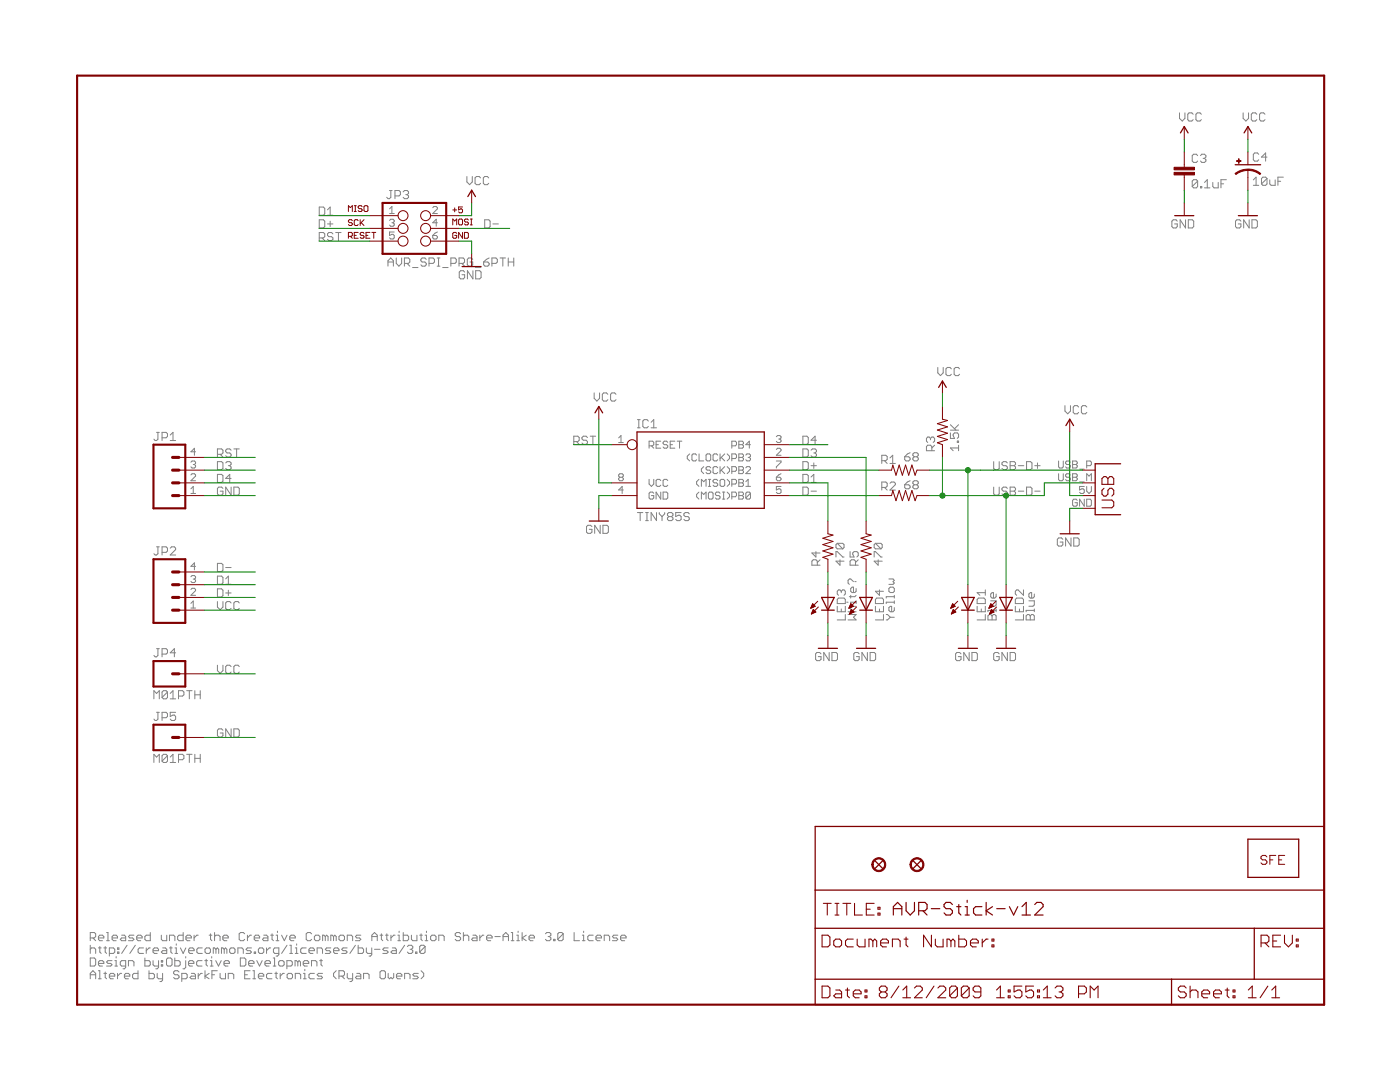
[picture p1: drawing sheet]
<svg xmlns="http://www.w3.org/2000/svg" width="279mm" height="216mm" viewBox="0 0 279 216" stroke-linecap="round" stroke-linejoin="round" font-family="sans-serif">
<g fill="#808080" stroke="#808080" stroke-width=".2">
<path d="M33.5 191.2h.6z"/>
<path d="M33.2 191.4l.3-.2z"/>
<path d="M33.2 191.4v1.1z"/>
<path d="M33.2 192.5l.3 .3z"/>
<path d="M33.5 192.8h.6z"/>
<path d="M34.1 192.8l.2-.3z"/>
<path d="M34.3 191.4v1.1z"/>
<path d="M34.1 191.2l.2 .2z"/>
<path d="M34.9 191.2v1.6z"/>
<path d="M34.9 192.8h.8z"/>
<path d="M35.7 192.8l.3-.3z"/>
<path d="M36 192v.5z"/>
<path d="M35.7 191.7l.3 .3z"/>
<path d="M34.9 191.7h.8z"/>
<path d="M36.5 193.3h.3z"/>
<path d="M36.8 193.3l.3-.3z"/>
<path d="M37.1 191.7v1.3z"/>
<path d="M37.1 190.9v.3z"/>
<path d="M37.9 192.8h.5z"/>
<path d="M37.6 192.5l.3 .3z"/>
<path d="M37.6 192v.5z"/>
<path d="M37.6 192l.3-.3z"/>
<path d="M37.9 191.7h.5z"/>
<path d="M38.4 191.7l.3 .3z"/>
<path d="M38.7 192v.2z"/>
<path d="M37.6 192.2h1.1z"/>
<path d="M39.5 191.7h.8z"/>
<path d="M39.5 191.7l-.3 .3z"/>
<path d="M39.2 192v.5z"/>
<path d="M39.2 192.5l.3 .3z"/>
<path d="M39.5 192.8h.8z"/>
<path d="M41.1 191.4v1.1z"/>
<path d="M41.1 192.5l.3 .3z"/>
<path d="M40.9 191.7h.5z"/>
<path d="M42 191.7h.2z"/>
<path d="M42.2 191.7v1.1z"/>
<path d="M42 192.8h.5z"/>
<path d="M42.2 190.9v.3z"/>
<path d="M43.1 191.7l.5 1.1z"/>
<path d="M44.2 191.7l-.6 1.1z"/>
<path d="M45 192.8h.5z"/>
<path d="M44.7 192.5l.3 .3z"/>
<path d="M44.7 192v.5z"/>
<path d="M44.7 192l.3-.3z"/>
<path d="M45 191.7h.5z"/>
<path d="M45.5 191.7l.3 .3z"/>
<path d="M45.8 192v.2z"/>
<path d="M44.7 192.2h1.1z"/>
<path d="M48 191.2v1.6z"/>
<path d="M48 192.8h.8z"/>
<path d="M48.8 192.8l.3-.3z"/>
<path d="M49.1 191.4v1.1z"/>
<path d="M48.8 191.2l.3 .2z"/>
<path d="M48 191.2h.8z"/>
<path d="M49.9 192.8h.5z"/>
<path d="M49.6 192.5l.3 .3z"/>
<path d="M49.6 192v.5z"/>
<path d="M49.9 191.7l-.3 .3z"/>
<path d="M49.9 191.7h.5z"/>
<path d="M50.4 191.7l.3 .3z"/>
<path d="M50.7 192v.2z"/>
<path d="M49.6 192.2h1.1z"/>
<path d="M51.2 191.7l.6 1.1z"/>
<path d="M52.3 191.7l-.5 1.1z"/>
<path d="M53.1 192.8h.6z"/>
<path d="M52.9 192.5l.2 .3z"/>
<path d="M52.9 192v.5z"/>
<path d="M52.9 192l.2-.3z"/>
<path d="M53.1 191.7h.6z"/>
<path d="M53.7 191.7l.3 .3z"/>
<path d="M54 192v.2z"/>
<path d="M52.9 192.2h1.1z"/>
<path d="M54.5 191.2h.3z"/>
<path d="M54.8 191.2v1.6z"/>
<path d="M54.5 192.8h.6z"/>
<path d="M55.9 192.8h.5z"/>
<path d="M56.4 192.8l.3-.3z"/>
<path d="M56.7 192v.5z"/>
<path d="M56.4 191.7l.3 .3z"/>
<path d="M55.9 191.7h.5z"/>
<path d="M55.9 191.7l-.3 .3z"/>
<path d="M55.6 192v.5z"/>
<path d="M55.6 192.5l.3 .3z"/>
<path d="M57.3 191.7v1.6z"/>
<path d="M57.3 191.7h.8z"/>
<path d="M58.1 191.7l.2 .3z"/>
<path d="M58.3 192v.5z"/>
<path d="M58.1 192.8l.2-.3z"/>
<path d="M57.3 192.8h.8z"/>
<path d="M58.9 191.7v1.1z"/>
<path d="M58.9 191.7h.3z"/>
<path d="M59.2 191.7l.2 .3z"/>
<path d="M59.4 192v.8z"/>
<path d="M59.7 191.7l-.3 .3z"/>
<path d="M59.7 191.7l.3 .3z"/>
<path d="M60 192v.8z"/>
<path d="M60.8 192.8h.5z"/>
<path d="M60.5 192.5l.3 .3z"/>
<path d="M60.5 192v.5z"/>
<path d="M60.5 192l.3-.3z"/>
<path d="M60.8 191.7h.5z"/>
<path d="M61.3 191.7l.3 .3z"/>
<path d="M61.6 192v.2z"/>
<path d="M60.5 192.2h1.1z"/>
<path d="M62.2 191.7v1.1z"/>
<path d="M62.2 191.7h.8z"/>
<path d="M63 191.7l.2 .3z"/>
<path d="M63.2 192v.8z"/>
<path d="M64.1 191.4v1.1z"/>
<path d="M64.1 192.5l.2 .3z"/>
<path d="M63.8 191.7h.5z"/>
<path d="M18 194.2v1.1z"/>
<path d="M18 194.2l.5-.5z"/>
<path d="M18.5 193.7l.6 .5z"/>
<path d="M19.1 194.2v1.1z"/>
<path d="M18 194.5h1.1z"/>
<path d="M19.6 193.7h.3z"/>
<path d="M19.9 193.7v1.6z"/>
<path d="M19.6 195.3h.6z"/>
<path d="M21 194v1.1z"/>
<path d="M21 195.1l.3 .2z"/>
<path d="M20.7 194.2h.6z"/>
<path d="M22.1 195.3h.5z"/>
<path d="M21.8 195.1l.3 .2z"/>
<path d="M21.8 194.5v.6z"/>
<path d="M21.8 194.5l.3-.3z"/>
<path d="M22.1 194.2h.5z"/>
<path d="M22.6 194.2l.3 .3z"/>
<path d="M22.9 194.5v.3z"/>
<path d="M21.8 194.8h1.1z"/>
<path d="M23.5 194.2v1.1z"/>
<path d="M24 194.2l-.5 .6z"/>
<path d="M24 194.2h.3z"/>
<path d="M25.1 195.3h.5z"/>
<path d="M24.8 195.1l.3 .2z"/>
<path d="M24.8 194.5v.6z"/>
<path d="M24.8 194.5l.3-.3z"/>
<path d="M25.1 194.2h.5z"/>
<path d="M25.6 194.2l.3 .3z"/>
<path d="M25.9 194.5v.3z"/>
<path d="M24.8 194.8h1.1z"/>
<path d="M27.5 193.7v1.6z"/>
<path d="M26.7 195.3h.8z"/>
<path d="M26.5 195.1l.2 .2z"/>
<path d="M26.5 194.5v.6z"/>
<path d="M26.7 194.2l-.2 .3z"/>
<path d="M26.7 194.2h.8z"/>
<path d="M29.7 193.7v1.6z"/>
<path d="M29.7 195.3h.8z"/>
<path d="M30.5 195.3l.3-.2z"/>
<path d="M30.8 194.5v.6z"/>
<path d="M30.5 194.2l.3 .3z"/>
<path d="M29.7 194.2h.8z"/>
<path d="M31.4 194.2v.9z"/>
<path d="M31.4 195.1l.2 .2z"/>
<path d="M31.6 195.3h.8z"/>
<path d="M32.4 194.2v1.4z"/>
<path d="M32.4 195.6l-.2 .3z"/>
<path d="M31.9 195.9h.3z"/>
<path d="M35.5 193.7l.2 .3z"/>
<path d="M34.9 193.7h.6z"/>
<path d="M34.6 194l.3-.3z"/>
<path d="M34.6 194v.2z"/>
<path d="M34.6 194.2l.3 .3z"/>
<path d="M34.9 194.5h.6z"/>
<path d="M35.5 194.5l.2 .3z"/>
<path d="M35.7 194.8v.3z"/>
<path d="M35.5 195.3l.2-.2z"/>
<path d="M34.9 195.3h.6z"/>
<path d="M34.6 195.1l.3 .2z"/>
<path d="M36.3 194.2v1.7z"/>
<path d="M36.3 194.2h.8z"/>
<path d="M37.1 194.2l.3 .3z"/>
<path d="M37.4 194.5v.6z"/>
<path d="M37.4 195.1l-.3 .2z"/>
<path d="M36.3 195.3h.8z"/>
<path d="M38.2 194.2h.5z"/>
<path d="M38.7 194.2l.3 .3z"/>
<path d="M39 194.5v.8z"/>
<path d="M38.2 195.3h.8z"/>
<path d="M37.9 195.1l.3 .2z"/>
<path d="M37.9 195.1l.3-.3z"/>
<path d="M38.2 194.8h.8z"/>
<path d="M39.6 194.2v1.1z"/>
<path d="M40.1 194.2l-.5 .6z"/>
<path d="M40.1 194.2h.3z"/>
<path d="M40.9 193.7v1.6z"/>
<path d="M40.9 194.8l.8 .5z"/>
<path d="M40.9 194.8l.8-.6z"/>
<path d="M42.3 193.7v1.6z"/>
<path d="M42.3 193.7h1.1z"/>
<path d="M42.3 194.5h.5z"/>
<path d="M43.9 194.2v.9z"/>
<path d="M43.9 195.1l.3 .2z"/>
<path d="M44.2 195.3h.8z"/>
<path d="M45 194.2v1.1z"/>
<path d="M45.6 194.2v1.1z"/>
<path d="M45.6 194.2h.8z"/>
<path d="M46.4 194.2l.3 .3z"/>
<path d="M46.7 194.5v.8z"/>
<path d="M48.8 193.7h1.1z"/>
<path d="M48.8 193.7v1.6z"/>
<path d="M48.8 195.3h1.1z"/>
<path d="M48.8 194.5h.6z"/>
<path d="M50.5 193.7h.2z"/>
<path d="M50.7 193.7v1.6z"/>
<path d="M50.5 195.3h.5z"/>
<path d="M51.8 195.3h.6z"/>
<path d="M51.6 195.1l.2 .2z"/>
<path d="M51.6 194.5v.6z"/>
<path d="M51.6 194.5l.2-.3z"/>
<path d="M51.8 194.2h.6z"/>
<path d="M52.4 194.2l.2 .3z"/>
<path d="M52.6 194.5v.3z"/>
<path d="M51.6 194.8h1z"/>
<path d="M53.5 194.2h.8z"/>
<path d="M53.5 194.2l-.3 .3z"/>
<path d="M53.2 194.5v.6z"/>
<path d="M53.2 195.1l.3 .2z"/>
<path d="M53.5 195.3h.8z"/>
<path d="M55.1 194v1.1z"/>
<path d="M55.1 195.1l.3 .2z"/>
<path d="M54.8 194.2h.6z"/>
<path d="M55.9 194.2v1.1z"/>
<path d="M55.9 194.8l.6-.6z"/>
<path d="M56.5 194.2h.2z"/>
<path d="M57.6 195.3h.5z"/>
<path d="M58.1 195.3l.3-.2z"/>
<path d="M58.4 194.5v.6z"/>
<path d="M58.1 194.2l.3 .3z"/>
<path d="M57.6 194.2h.5z"/>
<path d="M57.6 194.2l-.3 .3z"/>
<path d="M57.3 194.5v.6z"/>
<path d="M57.3 195.1l.3 .2z"/>
<path d="M58.9 194.2v1.1z"/>
<path d="M58.9 194.2h.8z"/>
<path d="M59.7 194.2l.3 .3z"/>
<path d="M60 194.5v.8z"/>
<path d="M60.6 194.2h.2z"/>
<path d="M60.8 194.2v1.1z"/>
<path d="M60.6 195.3h.5z"/>
<path d="M60.8 193.4v.3z"/>
<path d="M61.9 194.2h.8z"/>
<path d="M61.9 194.2l-.2 .3z"/>
<path d="M61.7 194.5v.6z"/>
<path d="M61.7 195.1l.2 .2z"/>
<path d="M61.9 195.3h.8z"/>
<path d="M63.3 195.3h.8z"/>
<path d="M64.1 195.3l.3-.2z"/>
<path d="M64.1 194.8l.3 .3z"/>
<path d="M63.6 194.8h.5z"/>
<path d="M63.3 194.5l.3 .3z"/>
<path d="M63.3 194.5l.3-.3z"/>
<path d="M63.6 194.2h.8z"/>
<path d="M66.6 194.8l.5 .5z"/>
<path d="M66.6 194.2v.6z"/>
<path d="M66.6 194.2l.5-.5z"/>
<path d="M67.6 193.7v1.6z"/>
<path d="M67.6 193.7h.9z"/>
<path d="M68.5 193.7l.2 .3z"/>
<path d="M68.7 194v.5z"/>
<path d="M68.7 194.5l-.2 .3z"/>
<path d="M67.6 194.8h.9z"/>
<path d="M68.2 194.8l.5 .5z"/>
<path d="M69.3 194.2v.9z"/>
<path d="M69.3 195.1l.3 .2z"/>
<path d="M69.6 195.3h.8z"/>
<path d="M70.4 194.2v1.4z"/>
<path d="M70.4 195.6l-.3 .3z"/>
<path d="M69.8 195.9h.3z"/>
<path d="M71.2 194.2h.5z"/>
<path d="M71.7 194.2l.3 .3z"/>
<path d="M72 194.5v.8z"/>
<path d="M71.2 195.3h.8z"/>
<path d="M70.9 195.1l.3 .2z"/>
<path d="M70.9 195.1l.3-.3z"/>
<path d="M71.2 194.8h.8z"/>
<path d="M72.6 194.2v1.1z"/>
<path d="M72.6 194.2h.8z"/>
<path d="M73.4 194.2l.3 .3z"/>
<path d="M73.7 194.5v.8z"/>
<path d="M76.1 193.7h.5z"/>
<path d="M75.8 194l.3-.3z"/>
<path d="M75.8 194v1.1z"/>
<path d="M75.8 195.1l.3 .2z"/>
<path d="M76.1 195.3h.5z"/>
<path d="M76.6 195.3l.3-.2z"/>
<path d="M76.9 194v1.1z"/>
<path d="M76.6 193.7l.3 .3z"/>
<path d="M77.5 194.2v.9z"/>
<path d="M77.5 195.1l.2 .2z"/>
<path d="M77.7 195.3l.3-.2z"/>
<path d="M78 195.1l.3 .2z"/>
<path d="M78.3 195.3l.3-.2z"/>
<path d="M78.6 194.2v.9z"/>
<path d="M79.4 195.3h.5z"/>
<path d="M79.1 195.1l.3 .2z"/>
<path d="M79.1 194.5v.6z"/>
<path d="M79.4 194.2l-.3 .3z"/>
<path d="M79.4 194.2h.5z"/>
<path d="M79.9 194.2l.3 .3z"/>
<path d="M80.2 194.5v.3z"/>
<path d="M79.1 194.8h1.1z"/>
<path d="M80.8 194.2v1.1z"/>
<path d="M80.8 194.2h.8z"/>
<path d="M81.6 194.2l.2 .3z"/>
<path d="M81.8 194.5v.8z"/>
<path d="M82.4 195.3h.8z"/>
<path d="M83.2 195.3l.3-.2z"/>
<path d="M83.2 194.8l.3 .3z"/>
<path d="M82.7 194.8h.5z"/>
<path d="M82.4 194.5l.3 .3z"/>
<path d="M82.4 194.5l.3-.3z"/>
<path d="M82.7 194.2h.8z"/>
<path d="M84 195.3l.6-.5z"/>
<path d="M84.6 194.2v.6z"/>
<path d="M84 193.7l.6 .5z"/>
<path d="M127.8 102.3v1.6z"/>
<path d="M127.2 102.3h1.1z"/>
<path d="M128.8 103.9h.6z"/>
<path d="M129.1 102.3v1.6z"/>
<path d="M128.8 102.3h.6z"/>
<path d="M129.9 102.3v1.6z"/>
<path d="M129.9 102.3l1.1 1.6z"/>
<path d="M131 102.3v1.6z"/>
<path d="M131.6 102.3v.2z"/>
<path d="M131.6 102.5l.5 .6z"/>
<path d="M132.7 102.5l-.6 .6z"/>
<path d="M132.7 102.3v.2z"/>
<path d="M132.1 103.1v.8z"/>
<path d="M133.2 102.5l.3-.2z"/>
<path d="M133.5 102.3h.5z"/>
<path d="M134 102.3l.3 .2z"/>
<path d="M134.3 102.5v.3z"/>
<path d="M134 103.1l.3-.3z"/>
<path d="M134 103.1l.3 .3z"/>
<path d="M134.3 103.4v.2z"/>
<path d="M134 103.9l.3-.3z"/>
<path d="M133.5 103.9h.5z"/>
<path d="M133.2 103.6l.3 .3z"/>
<path d="M133.2 103.4v.2z"/>
<path d="M133.2 103.4l.3-.3z"/>
<path d="M133.2 102.8l.3 .3z"/>
<path d="M133.2 102.5v.3z"/>
<path d="M133.5 103.1h.5z"/>
<path d="M134.9 102.3h1z"/>
<path d="M134.9 102.3v.8z"/>
<path d="M134.9 103.1l.5-.3z"/>
<path d="M135.4 102.8h.3z"/>
<path d="M135.7 102.8l.2 .3z"/>
<path d="M135.9 103.1v.5z"/>
<path d="M135.7 103.9l.2-.3z"/>
<path d="M135.1 103.9h.6z"/>
<path d="M134.9 103.6l.2 .3z"/>
<path d="M137.3 102.3l.3 .2z"/>
<path d="M136.8 102.3h.5z"/>
<path d="M136.5 102.5l.3-.2z"/>
<path d="M136.5 102.5v.3z"/>
<path d="M136.5 102.8l.3 .3z"/>
<path d="M136.8 103.1h.5z"/>
<path d="M137.3 103.1l.3 .3z"/>
<path d="M137.6 103.4v.2z"/>
<path d="M137.6 103.6l-.3 .3z"/>
<path d="M136.8 103.9h.5z"/>
<path d="M136.5 103.6l.3 .3z"/>
<path d="M117.9 104.8l.2 .3z"/>
<path d="M117.3 104.8h.6z"/>
<path d="M117.1 105.1l.2-.3z"/>
<path d="M117.1 105.1v1.1z"/>
<path d="M117.1 106.2l.2 .2z"/>
<path d="M117.3 106.4h.6z"/>
<path d="M117.9 106.4l.2-.2z"/>
<path d="M118.1 105.6v.6z"/>
<path d="M117.6 105.6h.5z"/>
<path d="M118.7 104.8v1.6z"/>
<path d="M118.7 104.8l1.1 1.6z"/>
<path d="M119.8 104.8v1.6z"/>
<path d="M120.3 104.8v1.6z"/>
<path d="M120.3 106.4h.8z"/>
<path d="M121.1 106.4l.3-.2z"/>
<path d="M121.4 105.1v1.1z"/>
<path d="M121.1 104.8l.3 .3z"/>
<path d="M120.3 104.8h.8z"/>
<path d="M235.4 22.5v1.1z"/>
<path d="M235.4 23.6l.5 .6z"/>
<path d="M235.9 24.2l.6-.6z"/>
<path d="M236.5 22.5v1.1z"/>
<path d="M237.8 22.5l.3 .3z"/>
<path d="M237.3 22.5h.5z"/>
<path d="M237.3 22.5l-.3 .3z"/>
<path d="M237 22.8v1.1z"/>
<path d="M237 23.9l.3 .3z"/>
<path d="M237.3 24.2h.5z"/>
<path d="M237.8 24.2l.3-.3z"/>
<path d="M239.5 22.5l.3 .3z"/>
<path d="M239 22.5h.5z"/>
<path d="M239 22.5l-.3 .3z"/>
<path d="M238.7 22.8v1.1z"/>
<path d="M238.7 23.9l.3 .3z"/>
<path d="M239 24.2h.5z"/>
<path d="M239.5 24.2l.3-.3z"/>
<path d="M248.1 22.5v1.1z"/>
<path d="M248.1 23.6l.5 .6z"/>
<path d="M248.6 24.2l.6-.6z"/>
<path d="M249.2 22.5v1.1z"/>
<path d="M250.5 22.5l.3 .3z"/>
<path d="M250 22.5h.5z"/>
<path d="M250 22.5l-.3 .3z"/>
<path d="M249.7 22.8v1.1z"/>
<path d="M249.7 23.9l.3 .3z"/>
<path d="M250 24.2h.5z"/>
<path d="M250.5 24.2l.3-.3z"/>
<path d="M252.2 22.5l.3 .3z"/>
<path d="M251.7 22.5h.5z"/>
<path d="M251.7 22.5l-.3 .3z"/>
<path d="M251.4 22.8v1.1z"/>
<path d="M251.4 23.9l.3 .3z"/>
<path d="M251.7 24.2h.5z"/>
<path d="M252.2 24.2l.3-.3z"/>
<path d="M234.7 43.9l.2 .2z"/>
<path d="M234.1 43.9h.6z"/>
<path d="M234.1 43.9l-.2 .2z"/>
<path d="M233.9 44.1v1.1z"/>
<path d="M233.9 45.2l.2 .3z"/>
<path d="M234.1 45.5h.6z"/>
<path d="M234.9 45.2l-.2 .3z"/>
<path d="M234.9 44.7v.5z"/>
<path d="M234.4 44.7h.5z"/>
<path d="M235.5 43.9v1.6z"/>
<path d="M235.5 43.9l1.1 1.6z"/>
<path d="M236.6 43.9v1.6z"/>
<path d="M237.2 43.9v1.6z"/>
<path d="M237.2 45.5h.8z"/>
<path d="M238.2 45.2l-.2 .3z"/>
<path d="M238.2 44.1v1.1z"/>
<path d="M238 43.9l.2 .2z"/>
<path d="M237.2 43.9h.8z"/>
<path d="M247.4 43.9l.2 .2z"/>
<path d="M246.8 43.9h.6z"/>
<path d="M246.8 43.9l-.2 .2z"/>
<path d="M246.6 44.1v1.1z"/>
<path d="M246.6 45.2l.2 .3z"/>
<path d="M246.8 45.5h.6z"/>
<path d="M247.6 45.2l-.2 .3z"/>
<path d="M247.6 44.7v.5z"/>
<path d="M247.1 44.7h.5z"/>
<path d="M248.2 43.9v1.6z"/>
<path d="M248.2 43.9l1.1 1.6z"/>
<path d="M249.3 43.9v1.6z"/>
<path d="M249.9 43.9v1.6z"/>
<path d="M249.9 45.5h.8z"/>
<path d="M250.9 45.2l-.2 .3z"/>
<path d="M250.9 44.1v1.1z"/>
<path d="M250.7 43.9l.2 .2z"/>
<path d="M249.9 43.9h.8z"/>
<path d="M187.2 73.3v1.1z"/>
<path d="M187.2 74.4l.5 .6z"/>
<path d="M187.7 75l.5-.6z"/>
<path d="M188.2 73.3v1.1z"/>
<path d="M189.6 73.3l.3 .3z"/>
<path d="M189.1 73.3h.5z"/>
<path d="M189.1 73.3l-.3 .3z"/>
<path d="M188.8 73.6v1.1z"/>
<path d="M188.8 74.7l.3 .3z"/>
<path d="M189.1 75h.5z"/>
<path d="M189.6 75l.3-.3z"/>
<path d="M191.2 73.3l.3 .3z"/>
<path d="M190.7 73.3h.5z"/>
<path d="M190.7 73.3l-.3 .3z"/>
<path d="M190.4 73.6v1.1z"/>
<path d="M190.4 74.7l.3 .3z"/>
<path d="M190.7 75h.5z"/>
<path d="M191.5 74.7l-.3 .3z"/>
<path d="M211.8 107.3l.3 .3z"/>
<path d="M211.3 107.3h.5z"/>
<path d="M211.3 107.3l-.3 .3z"/>
<path d="M211 107.6v1.1z"/>
<path d="M211 108.7l.3 .3z"/>
<path d="M211.3 109h.5z"/>
<path d="M211.8 109l.3-.3z"/>
<path d="M212.1 108.2v.5z"/>
<path d="M211.6 108.2h.5z"/>
<path d="M212.7 107.3v1.7z"/>
<path d="M212.7 107.3l1 1.7z"/>
<path d="M213.7 107.3v1.7z"/>
<path d="M214.3 107.3v1.7z"/>
<path d="M214.3 109h.8z"/>
<path d="M215.1 109l.3-.3z"/>
<path d="M215.4 107.6v1.1z"/>
<path d="M215.1 107.3l.3 .3z"/>
<path d="M214.3 107.3h.8z"/>
<path d="M212.5 80.9v1.1z"/>
<path d="M212.5 82l.6 .6z"/>
<path d="M213.1 82.6l.5-.6z"/>
<path d="M213.6 80.9v1.1z"/>
<path d="M215 80.9l.3 .3z"/>
<path d="M214.5 80.9h.5z"/>
<path d="M214.5 80.9l-.3 .3z"/>
<path d="M214.2 81.2v1.1z"/>
<path d="M214.2 82.3l.3 .3z"/>
<path d="M214.5 82.6h.5z"/>
<path d="M215 82.6l.3-.3z"/>
<path d="M216.6 80.9l.3 .3z"/>
<path d="M216.1 80.9h.5z"/>
<path d="M216.1 80.9l-.3 .3z"/>
<path d="M215.8 81.2v1.1z"/>
<path d="M215.8 82.3l.3 .3z"/>
<path d="M216.1 82.6h.5z"/>
<path d="M216.6 82.6l.3-.3z"/>
<path d="M189.7 89.4l.5 .5z"/>
<path d="M189.7 89.4h1.6z"/>
<path d="M191.3 88.8v1.1z"/>
<path d="M191.1 88.3h.2z"/>
<path d="M191.1 88v.3z"/>
<path d="M191.1 88h.2z"/>
<path d="M191.3 88v.3z"/>
<path d="M189.7 86.4v1.1z"/>
<path d="M189.7 87.5h.8z"/>
<path d="M190.2 86.9l.3 .6z"/>
<path d="M190.2 86.7v.2z"/>
<path d="M190.2 86.7l.3-.3z"/>
<path d="M190.5 86.4h.6z"/>
<path d="M191.1 86.4l.2 .3z"/>
<path d="M191.3 86.7v.5z"/>
<path d="M191.3 87.2l-.2 .3z"/>
<path d="M189.7 85.8h1.6z"/>
<path d="M189.7 84.8l1.1 1z"/>
<path d="M191.3 84.8l-.8 .8z"/>
<path d="M181.1 96.2l.5-.3z"/>
<path d="M181.1 96.2l-.5 .5z"/>
<path d="M180.6 96.7v.6z"/>
<path d="M180.6 97.3l.2 .2z"/>
<path d="M180.8 97.5h.6z"/>
<path d="M181.4 97.5l.2-.2z"/>
<path d="M181.6 97v.3z"/>
<path d="M181.4 96.7l.2 .3z"/>
<path d="M180.6 96.7h.8z"/>
<path d="M182.2 96.2l.3-.3z"/>
<path d="M182.5 95.9h.5z"/>
<path d="M183 95.9l.3 .3z"/>
<path d="M183.3 96.2v.3z"/>
<path d="M183.3 96.5l-.3 .2z"/>
<path d="M183 96.7l.3 .3z"/>
<path d="M183.3 97v.3z"/>
<path d="M183 97.5l.3-.2z"/>
<path d="M182.5 97.5h.5z"/>
<path d="M182.2 97.3l.3 .2z"/>
<path d="M182.2 97v.3z"/>
<path d="M182.2 97l.3-.3z"/>
<path d="M182.2 96.5l.3 .2z"/>
<path d="M182.2 96.2v.3z"/>
<path d="M182.5 96.7h.5z"/>
<path d="M181.1 90.6l.5-.3z"/>
<path d="M181.1 90.6l-.5 .5z"/>
<path d="M180.6 91.1v.6z"/>
<path d="M180.6 91.7l.2 .3z"/>
<path d="M180.8 92h.6z"/>
<path d="M181.4 92l.2-.3z"/>
<path d="M181.6 91.4v.3z"/>
<path d="M181.4 91.1l.2 .3z"/>
<path d="M180.6 91.1h.8z"/>
<path d="M182.2 90.6l.3-.3z"/>
<path d="M182.5 90.3h.5z"/>
<path d="M183 90.3l.3 .3z"/>
<path d="M183.3 90.6v.3z"/>
<path d="M183.3 90.9l-.3 .2z"/>
<path d="M183 91.1l.3 .3z"/>
<path d="M183.3 91.4v.3z"/>
<path d="M183.3 91.7l-.3 .3z"/>
<path d="M182.5 92h.5z"/>
<path d="M182.2 91.7l.3 .3z"/>
<path d="M182.2 91.4v.3z"/>
<path d="M182.2 91.4l.3-.3z"/>
<path d="M182.2 90.9l.3 .2z"/>
<path d="M182.2 90.6v.3z"/>
<path d="M182.5 91.1h.5z"/>
<path d="M118.6 78.4v1.1z"/>
<path d="M118.6 79.5l.5 .5z"/>
<path d="M119.7 79.5l-.6 .5z"/>
<path d="M119.7 78.4v1.1z"/>
<path d="M121 78.4l.3 .3z"/>
<path d="M120.5 78.4h.5z"/>
<path d="M120.5 78.4l-.3 .3z"/>
<path d="M120.2 78.7v1.1z"/>
<path d="M120.2 79.8l.3 .2z"/>
<path d="M120.5 80h.5z"/>
<path d="M121 80l.3-.2z"/>
<path d="M122.7 78.4l.2 .3z"/>
<path d="M122.1 78.4h.6z"/>
<path d="M122.1 78.4l-.2 .3z"/>
<path d="M121.9 78.7v1.1z"/>
<path d="M121.9 79.8l.2 .2z"/>
<path d="M122.1 80h.6z"/>
<path d="M122.7 80l.2-.2z"/>
<path d="M171.2 130.2l.3 .3z"/>
<path d="M170.6 130.2h.6z"/>
<path d="M170.6 130.2l-.2 .3z"/>
<path d="M170.4 130.5v1.1z"/>
<path d="M170.4 131.6l.2 .2z"/>
<path d="M170.6 131.8h.6z"/>
<path d="M171.2 131.8l.3-.2z"/>
<path d="M171.5 131v.6z"/>
<path d="M170.9 131h.6z"/>
<path d="M172 130.2v1.6z"/>
<path d="M172 130.2l1.1 1.6z"/>
<path d="M173.1 130.2v1.6z"/>
<path d="M173.7 130.2v1.6z"/>
<path d="M173.7 131.8h.8z"/>
<path d="M174.5 131.8l.3-.2z"/>
<path d="M174.8 130.5v1.1z"/>
<path d="M174.5 130.2l.3 .3z"/>
<path d="M173.7 130.2h.8z"/>
<path d="M163.6 130.2l.3 .3z"/>
<path d="M163 130.2h.6z"/>
<path d="M163 130.2l-.2 .3z"/>
<path d="M162.8 130.5v1.1z"/>
<path d="M162.8 131.6l.2 .2z"/>
<path d="M163 131.8h.6z"/>
<path d="M163.6 131.8l.3-.2z"/>
<path d="M163.9 131v.6z"/>
<path d="M163.3 131h.6z"/>
<path d="M164.4 130.2v1.6z"/>
<path d="M164.4 130.2l1.1 1.6z"/>
<path d="M165.5 130.2v1.6z"/>
<path d="M166 130.2v1.6z"/>
<path d="M166 131.8h.9z"/>
<path d="M166.9 131.8l.2-.2z"/>
<path d="M167.1 130.5v1.1z"/>
<path d="M166.9 130.2l.2 .3z"/>
<path d="M166 130.2h.9z"/>
<path d="M77.4 52v1.1z"/>
<path d="M77.4 52l.6-.5z"/>
<path d="M78 51.5l.5 .5z"/>
<path d="M78.5 52v1.1z"/>
<path d="M77.4 52.3h1.1z"/>
<path d="M79.1 51.5v1.1z"/>
<path d="M79.1 52.6l.5 .5z"/>
<path d="M79.6 53.1l.6-.5z"/>
<path d="M80.2 51.5v1.1z"/>
<path d="M80.7 51.5v1.6z"/>
<path d="M80.7 51.5h.8z"/>
<path d="M81.5 51.5l.3 .3z"/>
<path d="M81.8 51.8v.5z"/>
<path d="M81.8 52.3l-.3 .3z"/>
<path d="M80.7 52.6h.8z"/>
<path d="M81.2 52.6l.6 .5z"/>
<path d="M82.3 53.4h1.1z"/>
<path d="M84.8 51.5l.3 .3z"/>
<path d="M84.2 51.5h.6z"/>
<path d="M84.2 51.5l-.2 .3z"/>
<path d="M84 51.8v.2z"/>
<path d="M84 52l.2 .3z"/>
<path d="M84.2 52.3h.6z"/>
<path d="M84.8 52.3l.3 .3z"/>
<path d="M85.1 52.6v.2z"/>
<path d="M85.1 52.8l-.3 .3z"/>
<path d="M84.2 53.1h.6z"/>
<path d="M84 52.8l.2 .3z"/>
<path d="M85.6 51.5v1.6z"/>
<path d="M85.6 51.5h.8z"/>
<path d="M86.4 51.5l.3 .3z"/>
<path d="M86.7 51.8v.5z"/>
<path d="M86.7 52.3l-.3 .3z"/>
<path d="M85.6 52.6h.8z"/>
<path d="M87.2 53.1h.6z"/>
<path d="M87.5 51.5v1.6z"/>
<path d="M87.2 51.5h.6z"/>
<path d="M88.3 53.4h1.1z"/>
<path d="M90 51.5v1.6z"/>
<path d="M90 51.5h.8z"/>
<path d="M90.8 51.5l.3 .3z"/>
<path d="M91.1 51.8v.5z"/>
<path d="M91.1 52.3l-.3 .3z"/>
<path d="M90 52.6h.8z"/>
<path d="M91.6 51.5v1.6z"/>
<path d="M91.6 51.5h.8z"/>
<path d="M92.4 51.5l.3 .3z"/>
<path d="M92.7 51.8v.5z"/>
<path d="M92.7 52.3l-.3 .3z"/>
<path d="M91.6 52.6h.8z"/>
<path d="M92.2 52.6l.5 .5z"/>
<path d="M94.1 51.5l.2 .3z"/>
<path d="M93.5 51.5h.6z"/>
<path d="M93.5 51.5l-.2 .3z"/>
<path d="M93.3 51.8v1z"/>
<path d="M93.3 52.8l.2 .3z"/>
<path d="M93.5 53.1h.6z"/>
<path d="M94.1 53.1l.2-.3z"/>
<path d="M94.3 52.3v.5z"/>
<path d="M93.8 52.3h.5z"/>
<path d="M94.9 53.4h1.1z"/>
<path d="M97.1 51.8l.5-.3z"/>
<path d="M96.5 52.3l.6-.5z"/>
<path d="M96.5 52.3v.5z"/>
<path d="M96.5 52.8l.3 .3z"/>
<path d="M96.8 53.1h.5z"/>
<path d="M97.3 53.1l.3-.3z"/>
<path d="M97.6 52.6v.2z"/>
<path d="M97.3 52.3l.3 .3z"/>
<path d="M96.5 52.3h.8z"/>
<path d="M98.2 51.5v1.6z"/>
<path d="M98.2 51.5h.8z"/>
<path d="M99 51.5l.3 .3z"/>
<path d="M99.3 51.8v.5z"/>
<path d="M99.3 52.3l-.3 .3z"/>
<path d="M98.2 52.6h.8z"/>
<path d="M100.4 51.5v1.6z"/>
<path d="M99.8 51.5h1.1z"/>
<path d="M101.4 51.5v1.6z"/>
<path d="M101.4 52.3h1.1z"/>
<path d="M102.5 51.5v1.6z"/>
<path d="M93.2 35.2v1.1z"/>
<path d="M93.2 36.3l.5 .6z"/>
<path d="M94.3 36.3l-.6 .6z"/>
<path d="M94.3 35.2v1.1z"/>
<path d="M95.6 35.2l.3 .3z"/>
<path d="M95.1 35.2h.5z"/>
<path d="M94.8 35.5l.3-.3z"/>
<path d="M94.8 35.5v1.1z"/>
<path d="M94.8 36.6l.3 .3z"/>
<path d="M95.1 36.9h.5z"/>
<path d="M95.6 36.9l.3-.3z"/>
<path d="M97.3 35.2l.2 .3z"/>
<path d="M96.7 35.2h.6z"/>
<path d="M96.7 35.2l-.2 .3z"/>
<path d="M96.5 35.5v1.1z"/>
<path d="M96.5 36.6l.2 .3z"/>
<path d="M96.7 36.9h.6z"/>
<path d="M97.3 36.9l.2-.3z"/>
<path d="M92.5 54l.2 .3z"/>
<path d="M91.9 54h.6z"/>
<path d="M91.9 54l-.2 .3z"/>
<path d="M91.7 54.3v1.1z"/>
<path d="M91.7 55.4l.2 .2z"/>
<path d="M91.9 55.6h.6z"/>
<path d="M92.7 55.4l-.2 .2z"/>
<path d="M92.7 54.8v.6z"/>
<path d="M92.2 54.8h.5z"/>
<path d="M93.3 54v1.6z"/>
<path d="M93.3 54l1.1 1.6z"/>
<path d="M94.4 54v1.6z"/>
<path d="M94.9 54v1.6z"/>
<path d="M94.9 55.6h.8z"/>
<path d="M96 55.4l-.3 .2z"/>
<path d="M96 54.3v1.1z"/>
<path d="M95.7 54l.3 .3z"/>
<path d="M94.9 54h.8z"/>
<path d="M169.2 123.7h1.7z"/>
<path d="M170.3 123.2l.6 .5z"/>
<path d="M170.9 122.6l-.6 .6z"/>
<path d="M169.2 122.6h1.7z"/>
<path d="M169.2 122.1h1.7z"/>
<path d="M169.8 121.8l.3 .3z"/>
<path d="M169.8 121.2v.6z"/>
<path d="M169.8 121.2l.3-.2z"/>
<path d="M170.1 121h.8z"/>
<path d="M169.8 120.2v.2z"/>
<path d="M169.8 120.2h1.1z"/>
<path d="M170.9 119.9v.5z"/>
<path d="M169 120.2h.2z"/>
<path d="M169.5 119.1h1.1z"/>
<path d="M170.9 118.8l-.3 .3z"/>
<path d="M169.8 118.8v.5z"/>
<path d="M170.9 117.4v.6z"/>
<path d="M170.6 118.2l.3-.2z"/>
<path d="M170.1 118.2h.5z"/>
<path d="M169.8 118l.3 .2z"/>
<path d="M169.8 117.4v.6z"/>
<path d="M169.8 117.4l.3-.2z"/>
<path d="M170.1 117.2h.2z"/>
<path d="M170.3 117.2v1z"/>
<path d="M169.2 116.3l.3 .3z"/>
<path d="M169.2 115.8v.5z"/>
<path d="M169.5 115.5l-.3 .3z"/>
<path d="M169.5 115.5h.3z"/>
<path d="M169.8 115.5l.5 .6z"/>
<path d="M170.6 116.1h.3z"/>
<path d="M176.9 123.7h.2z"/>
<path d="M177.1 123.7l.6-.5z"/>
<path d="M177.1 122.6l.6 .6z"/>
<path d="M176.9 122.6h.2z"/>
<path d="M177.7 123.2h.8z"/>
<path d="M178.5 121.2v.6z"/>
<path d="M178.5 121.8l-.3 .3z"/>
<path d="M177.7 122.1h.5z"/>
<path d="M177.4 121.8l.3 .3z"/>
<path d="M177.4 121.2v.6z"/>
<path d="M177.4 121.2l.3-.2z"/>
<path d="M177.7 121h.2z"/>
<path d="M177.9 121v1.1z"/>
<path d="M176.9 120.2v.2z"/>
<path d="M176.9 120.2h1.6z"/>
<path d="M178.5 119.9v.5z"/>
<path d="M176.9 119.1v.2z"/>
<path d="M176.9 119.1h1.6z"/>
<path d="M178.5 118.8v.5z"/>
<path d="M178.5 117.4v.6z"/>
<path d="M178.2 117.2l.3 .2z"/>
<path d="M177.7 117.2h.5z"/>
<path d="M177.4 117.4l.3-.2z"/>
<path d="M177.4 117.4v.6z"/>
<path d="M177.4 118l.3 .2z"/>
<path d="M177.7 118.2h.5z"/>
<path d="M178.2 118.2l.3-.2z"/>
<path d="M177.4 116.6h.8z"/>
<path d="M178.5 116.3l-.3 .3z"/>
<path d="M178.2 116.1l.3 .2z"/>
<path d="M178.2 116.1l.3-.3z"/>
<path d="M178.2 115.5l.3 .3z"/>
<path d="M177.4 115.5h.8z"/>
<path d="M174.5 112h1.6z"/>
<path d="M174.5 112l.8 .8z"/>
<path d="M175.3 111.7v1.1z"/>
<path d="M174.5 110.1v1z"/>
<path d="M174.5 110.1h.2z"/>
<path d="M174.7 110.1l1.1 1z"/>
<path d="M175.8 111.1h.3z"/>
<path d="M174.7 109.5h1.1z"/>
<path d="M174.5 109.2l.2 .3z"/>
<path d="M174.5 108.7v.5z"/>
<path d="M174.7 108.4l-.2 .3z"/>
<path d="M174.7 108.4h1.1z"/>
<path d="M175.8 108.4l.3 .3z"/>
<path d="M176.1 108.7v.5z"/>
<path d="M176.1 109.2l-.3 .3z"/>
<path d="M174.7 108.4l1.1 1.1z"/>
<path d="M166.8 112h1.6z"/>
<path d="M166.8 112l.8 .8z"/>
<path d="M167.6 111.7v1.1z"/>
<path d="M166.8 110.1v1z"/>
<path d="M166.8 110.1h.3z"/>
<path d="M167.1 110.1l1.1 1z"/>
<path d="M168.2 111.1h.2z"/>
<path d="M167.1 109.5h1.1z"/>
<path d="M166.8 109.2l.3 .3z"/>
<path d="M166.8 108.7v.5z"/>
<path d="M167.1 108.4l-.3 .3z"/>
<path d="M167.1 108.4h1.1z"/>
<path d="M168.2 108.4l.2 .3z"/>
<path d="M168.4 108.7v.5z"/>
<path d="M168.4 109.2l-.2 .3z"/>
<path d="M167.1 108.4l1.1 1.1z"/>
<path d="M237.9 36.1v1.1z"/>
<path d="M237.9 36.1l.3-.2z"/>
<path d="M238.2 35.9h.6z"/>
<path d="M238.8 35.9l.2 .2z"/>
<path d="M239 36.1v1.1z"/>
<path d="M239 37.2l-.2 .3z"/>
<path d="M238.2 37.5h.6z"/>
<path d="M237.9 37.2l.3 .3z"/>
<path d="M237.9 37.2l1.1-1.1z"/>
<path d="M239.6 37.2v.3z"/>
<path d="M239.6 37.2h.2z"/>
<path d="M239.8 37.2v.3z"/>
<path d="M239.6 37.5h.2z"/>
<path d="M240.9 35.9l-.5 .5z"/>
<path d="M240.9 35.9v1.6z"/>
<path d="M240.4 37.5h1.1z"/>
<path d="M242 36.4v.8z"/>
<path d="M242 37.2l.3 .3z"/>
<path d="M242.3 37.5h.8z"/>
<path d="M243.1 36.4v1.1z"/>
<path d="M243.7 35.9v1.6z"/>
<path d="M243.7 35.9h1.1z"/>
<path d="M243.7 36.7h.5z"/>
<path d="M250.1 35.9l.6-.6z"/>
<path d="M250.7 35.3v1.7z"/>
<path d="M250.1 37h1.1z"/>
<path d="M251.8 35.6v1.1z"/>
<path d="M251.8 35.6l.2-.3z"/>
<path d="M252 35.3h.6z"/>
<path d="M252.6 35.3l.3 .3z"/>
<path d="M252.9 35.6v1.1z"/>
<path d="M252.9 36.7l-.3 .3z"/>
<path d="M252 37h.6z"/>
<path d="M251.8 36.7l.2 .3z"/>
<path d="M251.8 36.7l1.1-1.1z"/>
<path d="M253.4 35.9v.8z"/>
<path d="M253.4 36.7l.3 .3z"/>
<path d="M253.7 37h.8z"/>
<path d="M254.5 35.9v1.1z"/>
<path d="M255 35.3v1.7z"/>
<path d="M255 35.3h1.1z"/>
<path d="M255 36.2h.6z"/>
<path d="M30.7 137.8v1.6z"/>
<path d="M30.7 137.8l.5 .6z"/>
<path d="M31.2 138.4l.6-.6z"/>
<path d="M31.8 137.8v1.6z"/>
<path d="M32.3 138.1v1.1z"/>
<path d="M32.3 138.1l.3-.3z"/>
<path d="M32.6 137.8h.5z"/>
<path d="M33.1 137.8l.3 .3z"/>
<path d="M33.4 138.1v1.1z"/>
<path d="M33.4 139.2l-.3 .2z"/>
<path d="M32.6 139.4h.5z"/>
<path d="M32.3 139.2l.3 .2z"/>
<path d="M32.3 139.2l1.1-1.1z"/>
<path d="M34 138.4l.5-.6z"/>
<path d="M34.5 137.8v1.6z"/>
<path d="M34 139.4h1.1z"/>
<path d="M35.6 137.8v1.6z"/>
<path d="M35.6 137.8h.8z"/>
<path d="M36.4 137.8l.3 .3z"/>
<path d="M36.7 138.1v.5z"/>
<path d="M36.4 138.9l.3-.3z"/>
<path d="M35.6 138.9h.8z"/>
<path d="M37.8 137.8v1.6z"/>
<path d="M37.3 137.8h1z"/>
<path d="M38.9 137.8v1.6z"/>
<path d="M38.9 138.6h1.1z"/>
<path d="M40 137.8v1.6z"/>
<path d="M30.7 150.5v1.6z"/>
<path d="M30.7 150.5l.5 .6z"/>
<path d="M31.2 151.1l.6-.6z"/>
<path d="M31.8 150.5v1.6z"/>
<path d="M32.3 150.8v1.1z"/>
<path d="M32.3 150.8l.3-.3z"/>
<path d="M32.6 150.5h.5z"/>
<path d="M33.1 150.5l.3 .3z"/>
<path d="M33.4 150.8v1.1z"/>
<path d="M33.4 151.9l-.3 .2z"/>
<path d="M32.6 152.1h.5z"/>
<path d="M32.3 151.9l.3 .2z"/>
<path d="M32.3 151.9l1.1-1.1z"/>
<path d="M34 151.1l.5-.6z"/>
<path d="M34.5 150.5v1.6z"/>
<path d="M34 152.1h1.1z"/>
<path d="M35.6 150.5v1.6z"/>
<path d="M35.6 150.5h.8z"/>
<path d="M36.4 150.5l.3 .3z"/>
<path d="M36.7 150.8v.5z"/>
<path d="M36.7 151.3l-.3 .3z"/>
<path d="M35.6 151.6h.8z"/>
<path d="M37.8 150.5v1.6z"/>
<path d="M37.3 150.5h1z"/>
<path d="M38.9 150.5v1.6z"/>
<path d="M38.9 151.3h1.1z"/>
<path d="M40 150.5v1.6z"/>
<path d="M197.2 123.7h1.6z"/>
<path d="M197.2 122.9v.8z"/>
<path d="M197.4 122.6l-.2 .3z"/>
<path d="M197.4 122.6h.3z"/>
<path d="M197.7 122.6l.3 .3z"/>
<path d="M198 122.9l.3-.3z"/>
<path d="M198.3 122.6h.2z"/>
<path d="M198.5 122.6l.3 .3z"/>
<path d="M198.8 122.9v.8z"/>
<path d="M198 122.9v.8z"/>
<path d="M197.2 121.8v.3z"/>
<path d="M197.2 121.8h1.6z"/>
<path d="M198.8 121.5v.6z"/>
<path d="M197.7 121h.8z"/>
<path d="M198.5 121l.3-.3z"/>
<path d="M198.8 119.9v.8z"/>
<path d="M197.7 119.9h1.1z"/>
<path d="M198.8 118.5v.6z"/>
<path d="M198.8 119.1l-.3 .2z"/>
<path d="M198 119.3h.5z"/>
<path d="M197.7 119.1l.3 .2z"/>
<path d="M197.7 118.5v.6z"/>
<path d="M197.7 118.5l.3-.2z"/>
<path d="M198 118.3h.3z"/>
<path d="M198.3 118.3v1z"/>
<path d="M204.8 123.7h1.6z"/>
<path d="M204.8 122.9v.8z"/>
<path d="M205.1 122.6l-.3 .3z"/>
<path d="M205.1 122.6h.2z"/>
<path d="M205.3 122.6l.3 .3z"/>
<path d="M205.6 122.9l.3-.3z"/>
<path d="M205.9 122.6h.2z"/>
<path d="M206.1 122.6l.3 .3z"/>
<path d="M206.4 122.9v.8z"/>
<path d="M205.6 122.9v.8z"/>
<path d="M204.8 121.8v.3z"/>
<path d="M204.8 121.8h1.6z"/>
<path d="M206.4 121.5v.6z"/>
<path d="M205.3 121h.8z"/>
<path d="M206.1 121l.3-.3z"/>
<path d="M206.4 119.9v.8z"/>
<path d="M205.3 119.9h1.1z"/>
<path d="M206.4 118.5v.6z"/>
<path d="M206.4 119.1l-.3 .2z"/>
<path d="M205.6 119.3h.5z"/>
<path d="M205.3 119.1l.3 .2z"/>
<path d="M205.3 118.5v.6z"/>
<path d="M205.3 118.5l.3-.2z"/>
<path d="M205.6 118.3h.3z"/>
<path d="M205.9 118.3v1z"/>
<path d="M191.5 130.2l.3 .3z"/>
<path d="M191 130.2h.5z"/>
<path d="M191 130.2l-.3 .3z"/>
<path d="M190.7 130.5v1.1z"/>
<path d="M190.7 131.6l.3 .2z"/>
<path d="M191 131.8h.5z"/>
<path d="M191.5 131.8l.3-.2z"/>
<path d="M191.8 131v.6z"/>
<path d="M191.2 131h.6z"/>
<path d="M192.3 130.2v1.6z"/>
<path d="M192.3 130.2l1.1 1.6z"/>
<path d="M193.4 130.2v1.6z"/>
<path d="M194 130.2v1.6z"/>
<path d="M194 131.8h.8z"/>
<path d="M195.1 131.6l-.3 .2z"/>
<path d="M195.1 130.5v1.1z"/>
<path d="M194.8 130.2l.3 .3z"/>
<path d="M194 130.2h.8z"/>
<path d="M199.1 130.2l.3 .3z"/>
<path d="M198.6 130.2h.5z"/>
<path d="M198.6 130.2l-.3 .3z"/>
<path d="M198.3 130.5v1.1z"/>
<path d="M198.3 131.6l.3 .2z"/>
<path d="M198.6 131.8h.5z"/>
<path d="M199.1 131.8l.3-.2z"/>
<path d="M199.4 131v.6z"/>
<path d="M198.9 131h.5z"/>
<path d="M200 130.2v1.6z"/>
<path d="M200 130.2l1 1.6z"/>
<path d="M201 130.2v1.6z"/>
<path d="M201.6 130.2v1.6z"/>
<path d="M201.6 131.8h.8z"/>
<path d="M202.7 131.6l-.3 .2z"/>
<path d="M202.7 130.5v1.1z"/>
<path d="M202.4 130.2l.3 .3z"/>
<path d="M201.6 130.2h.8z"/>
<path d="M130.2 98.2l.3 .2z"/>
<path d="M129.8 98.2h.4z"/>
<path d="M129.8 98.2l-.3 .2z"/>
<path d="M129.5 98.4v1z"/>
<path d="M129.5 99.4l.3 .2z"/>
<path d="M129.8 99.6h.4z"/>
<path d="M130.2 99.6l.3-.2z"/>
<path d="M130.5 98.9v.5z"/>
<path d="M130 98.9h.5z"/>
<path d="M130.9 98.2v1.4z"/>
<path d="M130.9 98.2l1 1.4z"/>
<path d="M131.9 98.2v1.4z"/>
<path d="M132.3 98.2v1.4z"/>
<path d="M132.3 99.6h.7z"/>
<path d="M133.3 99.4l-.3 .2z"/>
<path d="M133.3 98.4v1z"/>
<path d="M133 98.2l.3 .2z"/>
<path d="M132.3 98.2h.7z"/>
<path d="M124.2 97.1v1.4z"/>
<path d="M123.5 97.8l.7-.7z"/>
<path d="M123.5 97.8h.9z"/>
<path d="M129.5 95.7v.9z"/>
<path d="M129.5 96.6l.5 .4z"/>
<path d="M130 97l.5-.4z"/>
<path d="M130.5 95.7v.9z"/>
<path d="M131.6 95.7l.3 .2z"/>
<path d="M131.2 95.7h.4z"/>
<path d="M131.2 95.7l-.3 .2z"/>
<path d="M130.9 95.9v.9z"/>
<path d="M130.9 96.8l.3 .2z"/>
<path d="M131.2 97h.4z"/>
<path d="M131.6 97l.3-.2z"/>
<path d="M133 95.7l.3 .2z"/>
<path d="M132.6 95.7h.4z"/>
<path d="M132.3 95.9l.3-.2z"/>
<path d="M132.3 95.9v.9z"/>
<path d="M132.3 96.8l.3 .2z"/>
<path d="M132.6 97h.4z"/>
<path d="M133.3 96.8l-.3 .2z"/>
<path d="M123.5 94.8l.2-.3z"/>
<path d="M123.7 94.5h.5z"/>
<path d="M124.2 94.5l.2 .3z"/>
<path d="M124.4 94.8v.2z"/>
<path d="M124.4 95l-.2 .2z"/>
<path d="M124.2 95.2l.2 .3z"/>
<path d="M124.4 95.5v.2z"/>
<path d="M124.4 95.7l-.2 .2z"/>
<path d="M123.7 95.9h.5z"/>
<path d="M123.5 95.7l.2 .2z"/>
<path d="M123.5 95.5v.2z"/>
<path d="M123.5 95.5l.2-.3z"/>
<path d="M123.5 95l.2 .2z"/>
<path d="M123.5 94.8v.2z"/>
<path d="M123.7 95.2h.5z"/>
<path d="M129.5 88v1.4z"/>
<path d="M129.5 88h.7z"/>
<path d="M130.2 88l.3 .3z"/>
<path d="M130.5 88.3v.4z"/>
<path d="M130.2 89l.3-.3z"/>
<path d="M129.5 89h.7z"/>
<path d="M130 89l.5 .4z"/>
<path d="M130.9 88h1z"/>
<path d="M130.9 88v1.4z"/>
<path d="M130.9 89.4h1z"/>
<path d="M130.9 88.7h.5z"/>
<path d="M133 88l.3 .3z"/>
<path d="M132.6 88h.4z"/>
<path d="M132.3 88.3l.3-.3z"/>
<path d="M132.3 88.3v.2z"/>
<path d="M132.3 88.5l.3 .2z"/>
<path d="M132.6 88.7h.4z"/>
<path d="M133 88.7l.3 .3z"/>
<path d="M133.3 89v.2z"/>
<path d="M133.3 89.2l-.3 .2z"/>
<path d="M132.6 89.4h.4z"/>
<path d="M132.3 89.2l.3 .2z"/>
<path d="M133.8 88h.9z"/>
<path d="M133.8 88v1.4z"/>
<path d="M133.8 89.4h.9z"/>
<path d="M133.8 88.7h.4z"/>
<path d="M135.6 88v1.4z"/>
<path d="M135.1 88h1z"/>
<path d="M123.5 87.4l.4-.5z"/>
<path d="M123.9 86.9v1.4z"/>
<path d="M123.5 88.3h.9z"/>
<path d="M146 88v1.4z"/>
<path d="M146 88h.7z"/>
<path d="M146.7 88l.3 .3z"/>
<path d="M147 88.3v.4z"/>
<path d="M146.7 89l.3-.3z"/>
<path d="M146 89h.7z"/>
<path d="M147.4 88v1.4z"/>
<path d="M147.4 88h.7z"/>
<path d="M148.1 88l.3 .3z"/>
<path d="M148.4 88.3v.2z"/>
<path d="M148.4 88.5l-.3 .2z"/>
<path d="M148.1 88.7l.3 .3z"/>
<path d="M148.4 89v.2z"/>
<path d="M148.4 89.2l-.3 .2z"/>
<path d="M147.4 89.4h.7z"/>
<path d="M147.4 88.7h.7z"/>
<path d="M149.5 88v1.4z"/>
<path d="M149.5 88l-.7 .7z"/>
<path d="M148.8 88.7h1z"/>
<path d="M155.2 86.9l-.3 .2z"/>
<path d="M155.2 86.9h.4z"/>
<path d="M155.6 86.9l.3 .2z"/>
<path d="M155.9 87.1v.3z"/>
<path d="M155.9 87.4l-.3 .2z"/>
<path d="M155.4 87.6h.2z"/>
<path d="M155.6 87.6l.3 .2z"/>
<path d="M155.9 87.8v.3z"/>
<path d="M155.9 88.1l-.3 .2z"/>
<path d="M155.2 88.3h.4z"/>
<path d="M154.9 88.1l.3 .2z"/>
<path d="M137.2 91.5l.4 .5z"/>
<path d="M137.2 91v.5z"/>
<path d="M137.2 91l.4-.4z"/>
<path d="M138.8 90.6l.2 .2z"/>
<path d="M138.3 90.6h.5z"/>
<path d="M138.3 90.6l-.2 .2z"/>
<path d="M138.1 90.8v.9z"/>
<path d="M138.1 91.7l.2 .3z"/>
<path d="M138.3 92h.5z"/>
<path d="M138.8 92l.2-.3z"/>
<path d="M139.5 90.6v1.4z"/>
<path d="M139.5 92h.9z"/>
<path d="M141.1 90.6h.5z"/>
<path d="M140.9 90.8l.2-.2z"/>
<path d="M140.9 90.8v.9z"/>
<path d="M140.9 91.7l.2 .3z"/>
<path d="M141.1 92h.5z"/>
<path d="M141.8 91.7l-.2 .3z"/>
<path d="M141.8 90.8v.9z"/>
<path d="M141.6 90.6l.2 .2z"/>
<path d="M143 90.6l.2 .2z"/>
<path d="M142.5 90.6h.5z"/>
<path d="M142.5 90.6l-.2 .2z"/>
<path d="M142.3 90.8v.9z"/>
<path d="M142.3 91.7l.2 .3z"/>
<path d="M142.5 92h.5z"/>
<path d="M143 92l.2-.3z"/>
<path d="M143.7 90.6v1.4z"/>
<path d="M143.7 91.5l.9-.9z"/>
<path d="M143.9 91.3l.7 .7z"/>
<path d="M145.1 92l.5-.5z"/>
<path d="M145.6 91v.5z"/>
<path d="M145.1 90.6l.5 .4z"/>
<path d="M146 90.6v1.4z"/>
<path d="M146 90.6h.7z"/>
<path d="M146.7 90.6l.3 .2z"/>
<path d="M147 90.8v.5z"/>
<path d="M146.7 91.5l.3-.2z"/>
<path d="M146 91.5h.7z"/>
<path d="M147.4 90.6v1.4z"/>
<path d="M147.4 90.6h.7z"/>
<path d="M148.1 90.6l.3 .2z"/>
<path d="M148.4 90.8v.2z"/>
<path d="M148.4 91l-.3 .3z"/>
<path d="M148.1 91.3l.3 .2z"/>
<path d="M148.4 91.5v.2z"/>
<path d="M148.4 91.7l-.3 .3z"/>
<path d="M147.4 92h.7z"/>
<path d="M147.4 91.3h.7z"/>
<path d="M148.8 90.8l.3-.2z"/>
<path d="M149.1 90.6h.4z"/>
<path d="M149.5 90.6l.3 .2z"/>
<path d="M149.8 90.8v.2z"/>
<path d="M149.8 91l-.3 .3z"/>
<path d="M149.3 91.3h.2z"/>
<path d="M149.5 91.3l.3 .2z"/>
<path d="M149.8 91.5v.2z"/>
<path d="M149.8 91.7l-.3 .3z"/>
<path d="M149.1 92h.4z"/>
<path d="M148.8 91.7l.3 .3z"/>
<path d="M154.9 90.8h1z"/>
<path d="M154.9 90.8l1-.9z"/>
<path d="M155.9 89.7v.2z"/>
<path d="M155.6 89.5l.3 .2z"/>
<path d="M155.2 89.5h.4z"/>
<path d="M155.2 89.5l-.3 .2z"/>
<path d="M140 94l.4 .5z"/>
<path d="M140 93.6v.4z"/>
<path d="M140.4 93.1l-.4 .5z"/>
<path d="M141.6 93.1l.2 .2z"/>
<path d="M141.1 93.1h.5z"/>
<path d="M140.9 93.3l.2-.2z"/>
<path d="M140.9 93.3v.3z"/>
<path d="M140.9 93.6l.2 .2z"/>
<path d="M141.1 93.8h.5z"/>
<path d="M141.6 93.8l.2 .2z"/>
<path d="M141.8 94v.3z"/>
<path d="M141.8 94.3l-.2 .2z"/>
<path d="M141.1 94.5h.5z"/>
<path d="M140.9 94.3l.2 .2z"/>
<path d="M143 93.1l.2 .2z"/>
<path d="M142.5 93.1h.5z"/>
<path d="M142.5 93.1l-.2 .2z"/>
<path d="M142.3 93.3v1z"/>
<path d="M142.3 94.3l.2 .2z"/>
<path d="M142.5 94.5h.5z"/>
<path d="M143 94.5l.2-.2z"/>
<path d="M143.7 93.1v1.4z"/>
<path d="M143.7 94l.9-.9z"/>
<path d="M143.9 93.8l.7 .7z"/>
<path d="M145.1 94.5l.5-.5z"/>
<path d="M145.6 93.6v.4z"/>
<path d="M145.1 93.1l.5 .5z"/>
<path d="M146 93.1v1.4z"/>
<path d="M146 93.1h.7z"/>
<path d="M146.7 93.1l.3 .2z"/>
<path d="M147 93.3v.5z"/>
<path d="M146.7 94l.3-.2z"/>
<path d="M146 94h.7z"/>
<path d="M147.4 93.1v1.4z"/>
<path d="M147.4 93.1h.7z"/>
<path d="M148.1 93.1l.3 .2z"/>
<path d="M148.4 93.3v.3z"/>
<path d="M148.4 93.6l-.3 .2z"/>
<path d="M148.1 93.8l.3 .2z"/>
<path d="M148.4 94v.3z"/>
<path d="M148.4 94.3l-.3 .2z"/>
<path d="M147.4 94.5h.7z"/>
<path d="M147.4 93.8h.7z"/>
<path d="M148.8 94.5h1z"/>
<path d="M148.8 94.5l1-.9z"/>
<path d="M149.8 93.3v.3z"/>
<path d="M149.5 93.1l.3 .2z"/>
<path d="M149.1 93.1h.4z"/>
<path d="M148.8 93.3l.3-.2z"/>
<path d="M154.9 92h1z"/>
<path d="M155.9 92v.2z"/>
<path d="M154.9 93.2l1-1z"/>
<path d="M154.9 93.2v.2z"/>
<path d="M139 96.6l.5 .4z"/>
<path d="M139 96.1v.5z"/>
<path d="M139.5 95.7l-.5 .4z"/>
<path d="M140 95.7v1.3z"/>
<path d="M140 95.7l.4 .4z"/>
<path d="M140.4 96.1l.5-.4z"/>
<path d="M140.9 95.7v1.3z"/>
<path d="M141.4 97h.4z"/>
<path d="M141.6 95.7v1.3z"/>
<path d="M141.4 95.7h.4z"/>
<path d="M143 95.7l.2 .2z"/>
<path d="M142.5 95.7h.5z"/>
<path d="M142.5 95.7l-.2 .2z"/>
<path d="M142.3 95.9v.2z"/>
<path d="M142.3 96.1l.2 .3z"/>
<path d="M142.5 96.4h.5z"/>
<path d="M143 96.4l.2 .2z"/>
<path d="M143.2 96.6v.2z"/>
<path d="M143.2 96.8l-.2 .2z"/>
<path d="M142.5 97h.5z"/>
<path d="M142.3 96.8l.2 .2z"/>
<path d="M143.9 95.7h.5z"/>
<path d="M143.9 95.7l-.2 .2z"/>
<path d="M143.7 95.9v.9z"/>
<path d="M143.7 96.8l.2 .2z"/>
<path d="M143.9 97h.5z"/>
<path d="M144.4 97l.2-.2z"/>
<path d="M144.6 95.9v.9z"/>
<path d="M144.4 95.7l.2 .2z"/>
<path d="M145.1 97l.5-.4z"/>
<path d="M145.6 96.1v.5z"/>
<path d="M145.1 95.7l.5 .4z"/>
<path d="M146 95.7v1.3z"/>
<path d="M146 95.7h.7z"/>
<path d="M146.7 95.7l.3 .2z"/>
<path d="M147 95.9v.5z"/>
<path d="M146.7 96.6l.3-.2z"/>
<path d="M146 96.6h.7z"/>
<path d="M147.4 95.7v1.3z"/>
<path d="M147.4 95.7h.7z"/>
<path d="M148.1 95.7l.3 .2z"/>
<path d="M148.4 95.9v.2z"/>
<path d="M148.4 96.1l-.3 .3z"/>
<path d="M148.1 96.4l.3 .2z"/>
<path d="M148.4 96.6v.2z"/>
<path d="M148.4 96.8l-.3 .2z"/>
<path d="M147.4 97h.7z"/>
<path d="M147.4 96.4h.7z"/>
<path d="M148.8 96.1l.5-.4z"/>
<path d="M149.3 95.7v1.3z"/>
<path d="M148.8 97h1z"/>
<path d="M155.4 94.8l.5-.3z"/>
<path d="M155.4 94.8l-.5 .4z"/>
<path d="M154.9 95.2v.5z"/>
<path d="M154.9 95.7l.3 .2z"/>
<path d="M155.2 95.9h.4z"/>
<path d="M155.6 95.9l.3-.2z"/>
<path d="M155.9 95.5v.2z"/>
<path d="M155.6 95.2l.3 .3z"/>
<path d="M154.9 95.2h.7z"/>
<path d="M139 99.1l.5 .5z"/>
<path d="M139 98.7v.4z"/>
<path d="M139.5 98.2l-.5 .5z"/>
<path d="M140 98.2v1.4z"/>
<path d="M140 98.2l.4 .5z"/>
<path d="M140.4 98.7l.5-.5z"/>
<path d="M140.9 98.2v1.4z"/>
<path d="M141.6 98.2h.5z"/>
<path d="M141.6 98.2l-.2 .2z"/>
<path d="M141.4 98.4v1z"/>
<path d="M141.4 99.4l.2 .2z"/>
<path d="M141.6 99.6h.5z"/>
<path d="M142.1 99.6l.2-.2z"/>
<path d="M142.3 98.4v1z"/>
<path d="M142.1 98.2l.2 .2z"/>
<path d="M143.5 98.2l.2 .2z"/>
<path d="M143 98.2h.5z"/>
<path d="M142.8 98.4l.2-.2z"/>
<path d="M142.8 98.4v.3z"/>
<path d="M142.8 98.7l.2 .2z"/>
<path d="M143 98.9h.5z"/>
<path d="M143.5 98.9l.2 .2z"/>
<path d="M143.7 99.1v.3z"/>
<path d="M143.7 99.4l-.2 .2z"/>
<path d="M143 99.6h.5z"/>
<path d="M142.8 99.4l.2 .2z"/>
<path d="M144.2 99.6h.5z"/>
<path d="M144.4 98.2v1.4z"/>
<path d="M144.2 98.2h.5z"/>
<path d="M145.1 99.6l.5-.5z"/>
<path d="M145.6 98.7v.4z"/>
<path d="M145.1 98.2l.5 .5z"/>
<path d="M146 98.2v1.4z"/>
<path d="M146 98.2h.7z"/>
<path d="M146.7 98.2l.3 .2z"/>
<path d="M147 98.4v.5z"/>
<path d="M146.7 99.1l.3-.2z"/>
<path d="M146 99.1h.7z"/>
<path d="M147.4 98.2v1.4z"/>
<path d="M147.4 98.2h.7z"/>
<path d="M148.1 98.2l.3 .2z"/>
<path d="M148.4 98.4v.3z"/>
<path d="M148.4 98.7l-.3 .2z"/>
<path d="M148.1 98.9l.3 .2z"/>
<path d="M148.4 99.1v.3z"/>
<path d="M148.4 99.4l-.3 .2z"/>
<path d="M147.4 99.6h.7z"/>
<path d="M147.4 98.9h.7z"/>
<path d="M148.8 98.4v1z"/>
<path d="M148.8 98.4l.3-.2z"/>
<path d="M149.1 98.2h.4z"/>
<path d="M149.5 98.2l.3 .2z"/>
<path d="M149.8 98.4v1z"/>
<path d="M149.8 99.4l-.3 .2z"/>
<path d="M149.1 99.6h.4z"/>
<path d="M148.8 99.4l.3 .2z"/>
<path d="M148.8 99.4l1-1z"/>
<path d="M154.9 97.1h1z"/>
<path d="M154.9 97.1v.7z"/>
<path d="M154.9 97.8l.5-.3z"/>
<path d="M155.4 97.5h.2z"/>
<path d="M155.6 97.5l.3 .3z"/>
<path d="M155.9 97.8v.4z"/>
<path d="M155.9 98.2l-.3 .3z"/>
<path d="M155.2 98.5h.4z"/>
<path d="M154.9 98.2l.3 .3z"/>
<path d="M127.2 85.4h.6z"/>
<path d="M127.5 83.7v1.7z"/>
<path d="M127.2 83.7h.6z"/>
<path d="M129.1 83.7l.3 .3z"/>
<path d="M128.6 83.7h.5z"/>
<path d="M128.3 84l.3-.3z"/>
<path d="M128.3 84v1.1z"/>
<path d="M128.3 85.1l.3 .3z"/>
<path d="M128.6 85.4h.5z"/>
<path d="M129.1 85.4l.3-.3z"/>
<path d="M129.9 84.3l.6-.6z"/>
<path d="M130.5 83.7v1.7z"/>
<path d="M129.9 85.4h1.1z"/>
<path d="M184.9 89.9h1.6z"/>
<path d="M184.9 89.1v.8z"/>
<path d="M185.1 88.8l-.2 .3z"/>
<path d="M185.1 88.8h.6z"/>
<path d="M185.7 88.8l.3 .3z"/>
<path d="M186 89.1v.8z"/>
<path d="M186 89.4l.5-.6z"/>
<path d="M184.9 88l.2 .3z"/>
<path d="M184.9 87.5v.5z"/>
<path d="M185.1 87.2l-.2 .3z"/>
<path d="M185.1 87.2h.3z"/>
<path d="M185.4 87.2l.3 .3z"/>
<path d="M185.7 87.5v.3z"/>
<path d="M185.7 87.5l.3-.3z"/>
<path d="M186 87.2h.2z"/>
<path d="M186.2 87.2l.3 .3z"/>
<path d="M186.5 87.5v.5z"/>
<path d="M186.2 88.3l.3-.3z"/>
<path d="M176 96.2v1.6z"/>
<path d="M176 96.2h.8z"/>
<path d="M176.8 96.2l.3 .2z"/>
<path d="M177.1 96.4v.6z"/>
<path d="M177.1 97l-.3 .3z"/>
<path d="M176 97.3h.8z"/>
<path d="M176.5 97.3l.6 .5z"/>
<path d="M177.6 97.8h1.1z"/>
<path d="M177.6 97.8l1.1-1.1z"/>
<path d="M178.7 96.4v.3z"/>
<path d="M178.4 96.2l.3 .2z"/>
<path d="M177.9 96.2h.5z"/>
<path d="M177.6 96.4l.3-.2z"/>
<path d="M176 90.8v1.7z"/>
<path d="M176 90.8h.8z"/>
<path d="M176.8 90.8l.3 .3z"/>
<path d="M177.1 91.1v.6z"/>
<path d="M177.1 91.7l-.3 .2z"/>
<path d="M176 91.9h.8z"/>
<path d="M176.5 91.9l.6 .6z"/>
<path d="M177.6 91.4l.6-.6z"/>
<path d="M178.2 90.8v1.7z"/>
<path d="M177.6 92.5h1.1z"/>
<path d="M38.1 97.5l.5-.4z"/>
<path d="M38.6 97.1v1.4z"/>
<path d="M38.1 98.5h.9z"/>
<path d="M38.1 95.9h.9z"/>
<path d="M38.1 95.9l.9-.9z"/>
<path d="M39 94.8v.2z"/>
<path d="M38.8 94.5l.2 .3z"/>
<path d="M38.3 94.5h.5z"/>
<path d="M38.3 94.5l-.2 .3z"/>
<path d="M38.1 92.2l.2-.2z"/>
<path d="M38.3 92h.5z"/>
<path d="M38.8 92l.2 .2z"/>
<path d="M39 92.2v.3z"/>
<path d="M39 92.5l-.2 .2z"/>
<path d="M38.6 92.7h.2z"/>
<path d="M38.8 92.7l.2 .2z"/>
<path d="M39 92.9v.3z"/>
<path d="M39 93.2l-.2 .2z"/>
<path d="M38.3 93.4h.5z"/>
<path d="M38.1 93.2l.2 .2z"/>
<path d="M38.8 89.5v1.3z"/>
<path d="M38.8 89.5l-.7 .6z"/>
<path d="M38.1 90.1h.9z"/>
<path d="M30.7 87.6l.3 .3z"/>
<path d="M31 87.9h.2z"/>
<path d="M31.2 87.9l.3-.3z"/>
<path d="M31.5 86.3v1.3z"/>
<path d="M31.2 86.3h.6z"/>
<path d="M32.3 86.3v1.6z"/>
<path d="M32.3 86.3h.8z"/>
<path d="M33.1 86.3l.3 .3z"/>
<path d="M33.4 86.6v.5z"/>
<path d="M33.4 87.1l-.3 .3z"/>
<path d="M32.3 87.4h.8z"/>
<path d="M34 86.8l.5-.5z"/>
<path d="M34.5 86.3v1.6z"/>
<path d="M34 87.9h1.1z"/>
<path d="M38.1 120.4l.5-.5z"/>
<path d="M38.6 119.9v1.4z"/>
<path d="M38.1 121.3h.9z"/>
<path d="M38.1 118.8h.9z"/>
<path d="M38.1 118.8l.9-.9z"/>
<path d="M39 117.6v.3z"/>
<path d="M38.8 117.4l.2 .2z"/>
<path d="M38.3 117.4h.5z"/>
<path d="M38.3 117.4l-.2 .2z"/>
<path d="M38.1 115.1l.2-.2z"/>
<path d="M38.3 114.9h.5z"/>
<path d="M38.8 114.9l.2 .2z"/>
<path d="M39 115.1v.2z"/>
<path d="M39 115.3l-.2 .2z"/>
<path d="M38.6 115.5h.2z"/>
<path d="M38.8 115.5l.2 .3z"/>
<path d="M39 115.8v.2z"/>
<path d="M39 116l-.2 .2z"/>
<path d="M38.3 116.2h.5z"/>
<path d="M38.1 116l.2 .2z"/>
<path d="M38.8 112.3v1.4z"/>
<path d="M38.8 112.3l-.7 .7z"/>
<path d="M38.1 113h.9z"/>
<path d="M30.7 110.5l.3 .2z"/>
<path d="M31 110.7h.2z"/>
<path d="M31.2 110.7l.3-.2z"/>
<path d="M31.5 109.1v1.4z"/>
<path d="M31.2 109.1h.6z"/>
<path d="M32.3 109.1v1.6z"/>
<path d="M32.3 109.1h.8z"/>
<path d="M33.1 109.1l.3 .3z"/>
<path d="M33.4 109.4v.5z"/>
<path d="M33.4 109.9l-.3 .3z"/>
<path d="M32.3 110.2h.8z"/>
<path d="M34 110.7h1.1z"/>
<path d="M35.1 109.7l-1.1 1z"/>
<path d="M35.1 109.4v.3z"/>
<path d="M34.8 109.1l.3 .3z"/>
<path d="M34.2 109.1h.6z"/>
<path d="M34.2 109.1l-.2 .3z"/>
<path d="M77.7 41.7l.5-.5z"/>
<path d="M78.2 41.2v1.4z"/>
<path d="M77.7 42.6h1z"/>
<path d="M86.4 42.6h.9z"/>
<path d="M86.4 42.6l.9-.9z"/>
<path d="M87.3 41.4v.3z"/>
<path d="M87.1 41.2l.2 .2z"/>
<path d="M86.6 41.2h.5z"/>
<path d="M86.6 41.2l-.2 .2z"/>
<path d="M77.7 44l.3-.2z"/>
<path d="M78 43.8h.4z"/>
<path d="M78.4 43.8l.3 .2z"/>
<path d="M78.7 44v.2z"/>
<path d="M78.7 44.2l-.3 .2z"/>
<path d="M78.2 44.4h.2z"/>
<path d="M78.4 44.4l.3 .3z"/>
<path d="M78.7 44.7v.2z"/>
<path d="M78.7 44.9l-.3 .2z"/>
<path d="M78 45.1h.4z"/>
<path d="M77.7 44.9l.3 .2z"/>
<path d="M87.1 43.8v1.3z"/>
<path d="M87.1 43.8l-.7 .6z"/>
<path d="M86.4 44.4h.9z"/>
<path d="M77.7 46.3h1z"/>
<path d="M77.7 46.3v.7z"/>
<path d="M77.7 47l.5-.2z"/>
<path d="M78.2 46.8h.2z"/>
<path d="M78.4 46.8l.3 .2z"/>
<path d="M78.7 47v.5z"/>
<path d="M78.7 47.5l-.3 .2z"/>
<path d="M78 47.7h.4z"/>
<path d="M77.7 47.5l.3 .2z"/>
<path d="M86.8 46.5l.5-.2z"/>
<path d="M86.8 46.5l-.4 .5z"/>
<path d="M86.4 47v.5z"/>
<path d="M86.4 47.5l.2 .2z"/>
<path d="M86.6 47.7h.5z"/>
<path d="M87.3 47.5l-.2 .2z"/>
<path d="M87.3 47.2v.3z"/>
<path d="M87.1 47l.2 .2z"/>
<path d="M86.4 47h.7z"/>
<path d="M77.2 39.4l.2 .2z"/>
<path d="M77.4 39.6h.3z"/>
<path d="M77.7 39.6l.3-.2z"/>
<path d="M78 38v1.4z"/>
<path d="M77.7 38h.6z"/>
<path d="M78.8 38v1.6z"/>
<path d="M78.8 38h.8z"/>
<path d="M79.6 38l.3 .3z"/>
<path d="M79.9 38.3v.5z"/>
<path d="M79.6 39.1l.3-.3z"/>
<path d="M78.8 39.1h.8z"/>
<path d="M80.5 38.3l.2-.3z"/>
<path d="M80.7 38h.6z"/>
<path d="M81.3 38l.2 .3z"/>
<path d="M81.5 38.3v.3z"/>
<path d="M81.5 38.6l-.2 .2z"/>
<path d="M81 38.8h.3z"/>
<path d="M81.3 38.8l.2 .3z"/>
<path d="M81.5 39.1v.3z"/>
<path d="M81.3 39.6l.2-.2z"/>
<path d="M80.7 39.6h.6z"/>
<path d="M80.5 39.4l.2 .2z"/>
<path d="M167.1 123.7h1.6z"/>
<path d="M168.7 122.6v1.1z"/>
<path d="M167.1 121v1.1z"/>
<path d="M167.1 122.1h1.6z"/>
<path d="M168.7 121v1.1z"/>
<path d="M167.9 121.5v.6z"/>
<path d="M167.1 120.4h1.6z"/>
<path d="M168.7 119.6v.8z"/>
<path d="M168.4 119.3l.3 .3z"/>
<path d="M167.3 119.3h1.1z"/>
<path d="M167.3 119.3l-.2 .3z"/>
<path d="M167.1 119.6v.8z"/>
<path d="M167.1 118.5l.2 .3z"/>
<path d="M167.1 118v.5z"/>
<path d="M167.3 117.7l-.2 .3z"/>
<path d="M167.3 117.7h.3z"/>
<path d="M167.6 117.7l.3 .3z"/>
<path d="M167.9 118v.3z"/>
<path d="M167.9 118l.3-.3z"/>
<path d="M168.2 117.7h.2z"/>
<path d="M168.4 117.7l.3 .3z"/>
<path d="M168.7 118v.5z"/>
<path d="M168.7 118.5l-.3 .3z"/>
<path d="M174.7 123.7h1.6z"/>
<path d="M176.3 122.6v1.1z"/>
<path d="M174.7 121v1.1z"/>
<path d="M174.7 122.1h1.6z"/>
<path d="M176.3 121v1.1z"/>
<path d="M175.5 121.5v.6z"/>
<path d="M174.7 120.4h1.6z"/>
<path d="M176.3 119.6v.8z"/>
<path d="M176.1 119.3l.2 .3z"/>
<path d="M175 119.3h1.1z"/>
<path d="M175 119.3l-.3 .3z"/>
<path d="M174.7 119.6v.8z"/>
<path d="M174.7 118h1.6z"/>
<path d="M174.7 118l.8 .8z"/>
<path d="M175.5 117.7v1.1z"/>
<path d="M169.7 112.8h1.6z"/>
<path d="M169.7 112v.8z"/>
<path d="M169.7 112l.2-.3z"/>
<path d="M169.9 111.7h.6z"/>
<path d="M170.5 111.7l.2 .3z"/>
<path d="M170.7 112v.8z"/>
<path d="M170.7 112.2l.6-.5z"/>
<path d="M169.7 110.1v1z"/>
<path d="M169.7 111.1h.8z"/>
<path d="M170.2 110.6l.3 .5z"/>
<path d="M170.2 110.3v.3z"/>
<path d="M170.2 110.3l.3-.2z"/>
<path d="M170.5 110.1h.5z"/>
<path d="M171 110.1l.3 .2z"/>
<path d="M171.3 110.3v.6z"/>
<path d="M171.3 110.9l-.3 .2z"/>
<path d="M162 112.8h1.7z"/>
<path d="M162 112v.8z"/>
<path d="M162 112l.3-.3z"/>
<path d="M162.3 111.7h.5z"/>
<path d="M162.8 111.7l.3 .3z"/>
<path d="M163.1 112v.8z"/>
<path d="M163.1 112.2l.6-.5z"/>
<path d="M162 110.3h1.7z"/>
<path d="M162 110.3l.8 .8z"/>
<path d="M162.8 110.1v1z"/>
<path d="M238.8 30.8l.2 .3z"/>
<path d="M238.2 30.8h.6z"/>
<path d="M238.2 30.8l-.3 .3z"/>
<path d="M237.9 31.1v1z"/>
<path d="M237.9 32.1l.3 .3z"/>
<path d="M238.2 32.4h.6z"/>
<path d="M239 32.1l-.2 .3z"/>
<path d="M239.8 30.8l-.2 .3z"/>
<path d="M239.8 30.8h.6z"/>
<path d="M240.4 30.8l.3 .3z"/>
<path d="M240.7 31.1v.2z"/>
<path d="M240.4 31.6l.3-.3z"/>
<path d="M240.1 31.6h.3z"/>
<path d="M240.4 31.6l.3 .3z"/>
<path d="M240.7 31.9v.2z"/>
<path d="M240.7 32.1l-.3 .3z"/>
<path d="M239.8 32.4h.6z"/>
<path d="M239.6 32.1l.2 .3z"/>
<path d="M251 30.5l.2 .3z"/>
<path d="M250.4 30.5h.6z"/>
<path d="M250.1 30.8l.3-.3z"/>
<path d="M250.1 30.8v1.1z"/>
<path d="M250.1 31.9l.3 .3z"/>
<path d="M250.4 32.2h.6z"/>
<path d="M251.2 31.9l-.2 .3z"/>
<path d="M252.6 30.5v1.7z"/>
<path d="M251.8 31.3l.8-.8z"/>
<path d="M251.8 31.3h1.1z"/>
<path d="M211.3 92v1.2z"/>
<path d="M211.3 93.2l.2 .2z"/>
<path d="M211.5 93.4h.5z"/>
<path d="M212.2 93.2l-.2 .2z"/>
<path d="M212.2 92v1.2z"/>
<path d="M213.4 92l.2 .2z"/>
<path d="M212.9 92h.5z"/>
<path d="M212.9 92l-.2 .2z"/>
<path d="M212.7 92.2v.3z"/>
<path d="M212.7 92.5l.2 .2z"/>
<path d="M212.9 92.7h.5z"/>
<path d="M213.4 92.7l.2 .2z"/>
<path d="M213.6 92.9v.3z"/>
<path d="M213.6 93.2l-.2 .2z"/>
<path d="M212.9 93.4h.5z"/>
<path d="M212.7 93.2l.2 .2z"/>
<path d="M214.1 92v1.4z"/>
<path d="M214.1 92h.7z"/>
<path d="M214.8 92l.2 .2z"/>
<path d="M215 92.2v.3z"/>
<path d="M215 92.5l-.2 .2z"/>
<path d="M214.8 92.7l.2 .2z"/>
<path d="M215 92.9v.3z"/>
<path d="M215 93.2l-.2 .2z"/>
<path d="M214.1 93.4h.7z"/>
<path d="M214.1 92.7h.7z"/>
<path d="M215.5 93.6h.9z"/>
<path d="M216.9 92v1.4z"/>
<path d="M216.9 92h.7z"/>
<path d="M217.6 92l.2 .2z"/>
<path d="M217.8 92.2v.5z"/>
<path d="M217.6 92.9l.2-.2z"/>
<path d="M216.9 92.9h.7z"/>
<path d="M211.3 94.5v1.2z"/>
<path d="M211.3 95.7l.2 .2z"/>
<path d="M211.5 95.9h.5z"/>
<path d="M212.2 95.7l-.2 .2z"/>
<path d="M212.2 94.5v1.2z"/>
<path d="M213.4 94.5l.2 .3z"/>
<path d="M212.9 94.5h.5z"/>
<path d="M212.9 94.5l-.2 .3z"/>
<path d="M212.7 94.8v.2z"/>
<path d="M212.7 95l.2 .2z"/>
<path d="M212.9 95.2h.5z"/>
<path d="M213.4 95.2l.2 .3z"/>
<path d="M213.6 95.5v.2z"/>
<path d="M213.6 95.7l-.2 .2z"/>
<path d="M212.9 95.9h.5z"/>
<path d="M212.7 95.7l.2 .2z"/>
<path d="M214.1 94.5v1.4z"/>
<path d="M214.1 94.5h.7z"/>
<path d="M214.8 94.5l.2 .3z"/>
<path d="M215 94.8v.2z"/>
<path d="M215 95l-.2 .2z"/>
<path d="M214.8 95.2l.2 .3z"/>
<path d="M215 95.5v.2z"/>
<path d="M215 95.7l-.2 .2z"/>
<path d="M214.1 95.9h.7z"/>
<path d="M214.1 95.2h.7z"/>
<path d="M215.5 96.2h.9z"/>
<path d="M216.9 94.5v1.4z"/>
<path d="M216.9 94.5l.4 .5z"/>
<path d="M217.3 95l.5-.5z"/>
<path d="M217.8 94.5v1.4z"/>
<path d="M215.5 97.1h.9z"/>
<path d="M215.5 97.1v.7z"/>
<path d="M215.5 97.8l.4-.3z"/>
<path d="M215.9 97.5h.3z"/>
<path d="M216.2 97.5l.2 .3z"/>
<path d="M216.4 97.8v.4z"/>
<path d="M216.2 98.5l.2-.3z"/>
<path d="M215.7 98.5h.5z"/>
<path d="M215.5 98.2l.2 .3z"/>
<path d="M216.9 97.1v.9z"/>
<path d="M216.9 98l.4 .5z"/>
<path d="M217.3 98.5l.5-.5z"/>
<path d="M217.8 97.1v.9z"/>
<path d="M214.8 99.6l.2 .2z"/>
<path d="M214.3 99.6h.5z"/>
<path d="M214.1 99.8l.2-.2z"/>
<path d="M214.1 99.8v1z"/>
<path d="M214.1 100.8l.2 .2z"/>
<path d="M214.3 101h.5z"/>
<path d="M214.8 101l.2-.2z"/>
<path d="M215 100.3v.5z"/>
<path d="M214.5 100.3h.5z"/>
<path d="M215.5 99.6v1.4z"/>
<path d="M215.5 99.6l.9 1.4z"/>
<path d="M216.4 99.6v1.4z"/>
<path d="M216.9 99.6v1.4z"/>
<path d="M216.9 101h.7z"/>
<path d="M217.6 101l.2-.2z"/>
<path d="M217.8 99.8v1z"/>
<path d="M217.6 99.6l.2 .2z"/>
<path d="M216.9 99.6h.7z"/>
<path d="M30.7 130.8l.3 .3z"/>
<path d="M31 131.1h.2z"/>
<path d="M31.2 131.1l.3-.3z"/>
<path d="M31.5 129.4v1.4z"/>
<path d="M31.2 129.4h.6z"/>
<path d="M32.3 129.4v1.7z"/>
<path d="M32.3 129.4h.8z"/>
<path d="M33.1 129.4l.3 .3z"/>
<path d="M33.4 129.7v.6z"/>
<path d="M33.1 130.5l.3-.2z"/>
<path d="M32.3 130.5h.8z"/>
<path d="M34.8 129.4v1.7z"/>
<path d="M34.8 129.4l-.8 .9z"/>
<path d="M34 130.3h1.1z"/>
<path d="M30.7 143.5l.3 .3z"/>
<path d="M31 143.8h.2z"/>
<path d="M31.2 143.8l.3-.3z"/>
<path d="M31.5 142.1v1.4z"/>
<path d="M31.2 142.1h.6z"/>
<path d="M32.3 142.1v1.7z"/>
<path d="M32.3 142.1h.8z"/>
<path d="M33.1 142.1l.3 .3z"/>
<path d="M33.4 142.4v.6z"/>
<path d="M33.1 143.2l.3-.2z"/>
<path d="M32.3 143.2h.8z"/>
<path d="M34 142.1h1.1z"/>
<path d="M34 142.1v.9z"/>
<path d="M34 143l.5-.3z"/>
<path d="M34.5 142.7h.3z"/>
<path d="M34.8 142.7l.3 .3z"/>
<path d="M35.1 143v.5z"/>
<path d="M35.1 143.5l-.3 .3z"/>
<path d="M34.2 143.8h.6z"/>
<path d="M34 143.5l.2 .3z"/>
<path d="M18 186.1v1.6z"/>
<path d="M18 186.1h.8z"/>
<path d="M18.8 186.1l.3 .2z"/>
<path d="M19.1 186.3v.6z"/>
<path d="M19.1 186.9l-.3 .3z"/>
<path d="M18 187.2h.8z"/>
<path d="M18.5 187.2l.6 .5z"/>
<path d="M19.9 187.7h.5z"/>
<path d="M19.6 187.4l.3 .3z"/>
<path d="M19.6 186.9v.5z"/>
<path d="M19.9 186.6l-.3 .3z"/>
<path d="M19.9 186.6h.5z"/>
<path d="M20.4 186.6l.3 .3z"/>
<path d="M20.7 186.9v.3z"/>
<path d="M19.6 187.2h1.1z"/>
<path d="M21.3 186.1h.2z"/>
<path d="M21.5 186.1v1.6z"/>
<path d="M21.3 187.7h.5z"/>
<path d="M22.6 187.7h.6z"/>
<path d="M22.4 187.4l.2 .3z"/>
<path d="M22.4 186.9v.5z"/>
<path d="M22.4 186.9l.2-.3z"/>
<path d="M22.6 186.6h.6z"/>
<path d="M23.2 186.6l.3 .3z"/>
<path d="M23.5 186.9v.3z"/>
<path d="M22.4 187.2h1.1z"/>
<path d="M24.3 186.6h.5z"/>
<path d="M24.8 186.6l.3 .3z"/>
<path d="M25.1 186.9v.8z"/>
<path d="M24.3 187.7h.8z"/>
<path d="M24 187.4l.3 .3z"/>
<path d="M24 187.4l.3-.2z"/>
<path d="M24.3 187.2h.8z"/>
<path d="M25.6 187.7h.9z"/>
<path d="M26.7 187.4l-.2 .3z"/>
<path d="M26.5 187.2l.2 .2z"/>
<path d="M25.9 187.2h.6z"/>
<path d="M25.6 186.9l.3 .3z"/>
<path d="M25.6 186.9l.3-.3z"/>
<path d="M25.9 186.6h.8z"/>
<path d="M27.6 187.7h.5z"/>
<path d="M27.3 187.4l.3 .3z"/>
<path d="M27.3 186.9v.5z"/>
<path d="M27.6 186.6l-.3 .3z"/>
<path d="M27.6 186.6h.5z"/>
<path d="M28.1 186.6l.3 .3z"/>
<path d="M28.4 186.9v.3z"/>
<path d="M27.3 187.2h1.1z"/>
<path d="M30 186.1v1.6z"/>
<path d="M29.2 187.7h.8z"/>
<path d="M28.9 187.4l.3 .3z"/>
<path d="M28.9 186.9v.5z"/>
<path d="M28.9 186.9l.3-.3z"/>
<path d="M29.2 186.6h.8z"/>
<path d="M32.2 186.6v.8z"/>
<path d="M32.2 187.4l.3 .3z"/>
<path d="M32.5 187.7h.8z"/>
<path d="M33.3 186.6v1.1z"/>
<path d="M33.8 186.6v1.1z"/>
<path d="M33.8 186.6h.8z"/>
<path d="M34.6 186.6l.3 .3z"/>
<path d="M34.9 186.9v.8z"/>
<path d="M36.6 186.1v1.6z"/>
<path d="M35.7 187.7h.9z"/>
<path d="M35.5 187.4l.2 .3z"/>
<path d="M35.5 186.9v.5z"/>
<path d="M35.5 186.9l.2-.3z"/>
<path d="M35.7 186.6h.9z"/>
<path d="M37.4 187.7h.5z"/>
<path d="M37.1 187.4l.3 .3z"/>
<path d="M37.1 186.9v.5z"/>
<path d="M37.4 186.6l-.3 .3z"/>
<path d="M37.4 186.6h.5z"/>
<path d="M37.9 186.6l.3 .3z"/>
<path d="M38.2 186.9v.3z"/>
<path d="M37.1 187.2h1.1z"/>
<path d="M38.7 186.6v1.1z"/>
<path d="M39.3 186.6l-.6 .6z"/>
<path d="M39.3 186.6h.3z"/>
<path d="M42 186.3v1.1z"/>
<path d="M42 187.4l.3 .3z"/>
<path d="M41.7 186.6h.6z"/>
<path d="M42.8 186.1v1.6z"/>
<path d="M43.1 186.6l-.3 .3z"/>
<path d="M43.1 186.6h.5z"/>
<path d="M43.6 186.6l.3 .3z"/>
<path d="M43.9 186.9v.8z"/>
<path d="M44.7 187.7h.6z"/>
<path d="M44.5 187.4l.2 .3z"/>
<path d="M44.5 186.9v.5z"/>
<path d="M44.5 186.9l.2-.3z"/>
<path d="M44.7 186.6h.6z"/>
<path d="M45.3 186.6l.3 .3z"/>
<path d="M45.6 186.9v.3z"/>
<path d="M44.5 187.2h1.1z"/>
<path d="M48.6 186.1l.2 .2z"/>
<path d="M48 186.1h.6z"/>
<path d="M47.7 186.3l.3-.2z"/>
<path d="M47.7 186.3v1.1z"/>
<path d="M47.7 187.4l.3 .3z"/>
<path d="M48 187.7h.6z"/>
<path d="M48.6 187.7l.2-.3z"/>
<path d="M49.4 186.6v1.1z"/>
<path d="M49.9 186.6l-.5 .6z"/>
<path d="M49.9 186.6h.3z"/>
<path d="M51 187.7h.6z"/>
<path d="M50.7 187.4l.3 .3z"/>
<path d="M50.7 186.9v.5z"/>
<path d="M50.7 186.9l.3-.3z"/>
<path d="M51 186.6h.6z"/>
<path d="M51.6 186.6l.2 .3z"/>
<path d="M51.8 186.9v.3z"/>
<path d="M50.7 187.2h1.1z"/>
<path d="M52.6 186.6h.6z"/>
<path d="M53.2 186.6l.3 .3z"/>
<path d="M53.5 186.9v.8z"/>
<path d="M52.6 187.7h.9z"/>
<path d="M52.4 187.4l.2 .3z"/>
<path d="M52.6 187.2l-.2 .2z"/>
<path d="M52.6 187.2h.9z"/>
<path d="M54.3 186.3v1.1z"/>
<path d="M54.3 187.4l.3 .3z"/>
<path d="M54 186.6h.6z"/>
<path d="M55.1 186.6h.3z"/>
<path d="M55.4 186.6v1.1z"/>
<path d="M55.1 187.7h.5z"/>
<path d="M55.4 185.8v.3z"/>
<path d="M56.2 186.6l.5 1.1z"/>
<path d="M57.3 186.6l-.6 1.1z"/>
<path d="M58.1 187.7h.6z"/>
<path d="M57.8 187.4l.3 .3z"/>
<path d="M57.8 186.9v.5z"/>
<path d="M57.8 186.9l.3-.3z"/>
<path d="M58.1 186.6h.6z"/>
<path d="M58.7 186.6l.2 .3z"/>
<path d="M58.9 186.9v.3z"/>
<path d="M57.8 187.2h1.1z"/>
<path d="M61.9 186.1l.3 .2z"/>
<path d="M61.4 186.1h.5z"/>
<path d="M61.1 186.3l.3-.2z"/>
<path d="M61.1 186.3v1.1z"/>
<path d="M61.1 187.4l.3 .3z"/>
<path d="M61.4 187.7h.5z"/>
<path d="M61.9 187.7l.3-.3z"/>
<path d="M63 187.7h.6z"/>
<path d="M63.6 187.7l.2-.3z"/>
<path d="M63.8 186.9v.5z"/>
<path d="M63.6 186.6l.2 .3z"/>
<path d="M63 186.6h.6z"/>
<path d="M63 186.6l-.3 .3z"/>
<path d="M62.7 186.9v.5z"/>
<path d="M62.7 187.4l.3 .3z"/>
<path d="M64.4 186.6v1.1z"/>
<path d="M64.4 186.6h.2z"/>
<path d="M64.6 186.6l.3 .3z"/>
<path d="M64.9 186.9v.8z"/>
<path d="M64.9 186.9l.3-.3z"/>
<path d="M65.2 186.6l.3 .3z"/>
<path d="M65.5 186.9v.8z"/>
<path d="M66 186.6v1.1z"/>
<path d="M66 186.6h.3z"/>
<path d="M66.3 186.6l.3 .3z"/>
<path d="M66.6 186.9v.8z"/>
<path d="M66.8 186.6l-.2 .3z"/>
<path d="M66.8 186.6l.3 .3z"/>
<path d="M67.1 186.9v.8z"/>
<path d="M67.9 187.7h.6z"/>
<path d="M68.5 187.7l.2-.3z"/>
<path d="M68.7 186.9v.5z"/>
<path d="M68.5 186.6l.2 .3z"/>
<path d="M67.9 186.6h.6z"/>
<path d="M67.9 186.6l-.3 .3z"/>
<path d="M67.6 186.9v.5z"/>
<path d="M67.6 187.4l.3 .3z"/>
<path d="M69.3 186.6v1.1z"/>
<path d="M69.3 186.6h.8z"/>
<path d="M70.1 186.6l.3 .3z"/>
<path d="M70.4 186.9v.8z"/>
<path d="M70.9 187.7h.8z"/>
<path d="M71.7 187.7l.3-.3z"/>
<path d="M71.7 187.2l.3 .2z"/>
<path d="M71.2 187.2h.5z"/>
<path d="M70.9 186.9l.3 .3z"/>
<path d="M70.9 186.9l.3-.3z"/>
<path d="M71.2 186.6h.8z"/>
<path d="M74.2 186.6v1.1z"/>
<path d="M74.2 186.6l.5-.5z"/>
<path d="M74.7 186.1l.6 .5z"/>
<path d="M75.3 186.6v1.1z"/>
<path d="M74.2 186.9h1.1z"/>
<path d="M76.1 186.3v1.1z"/>
<path d="M76.1 187.4l.3 .3z"/>
<path d="M75.8 186.6h.6z"/>
<path d="M77.2 186.3v1.1z"/>
<path d="M77.2 187.4l.3 .3z"/>
<path d="M76.9 186.6h.6z"/>
<path d="M78 186.6v1.1z"/>
<path d="M78 187.2l.6-.6z"/>
<path d="M78.6 186.6h.2z"/>
<path d="M79.4 186.6h.3z"/>
<path d="M79.7 186.6v1.1z"/>
<path d="M79.4 187.7h.5z"/>
<path d="M79.7 185.8v.3z"/>
<path d="M80.5 186.1v1.6z"/>
<path d="M80.5 187.7h.8z"/>
<path d="M81.6 187.4l-.3 .3z"/>
<path d="M81.6 186.9v.5z"/>
<path d="M81.3 186.6l.3 .3z"/>
<path d="M80.5 186.6h.8z"/>
<path d="M82.1 186.6v.8z"/>
<path d="M82.1 187.4l.3 .3z"/>
<path d="M82.4 187.7h.8z"/>
<path d="M83.2 186.6v1.1z"/>
<path d="M84 186.3v1.1z"/>
<path d="M84 187.4l.3 .3z"/>
<path d="M83.8 186.6h.5z"/>
<path d="M84.8 186.6h.3z"/>
<path d="M85.1 186.6v1.1z"/>
<path d="M84.8 187.7h.6z"/>
<path d="M85.1 185.8v.3z"/>
<path d="M86.2 187.7h.5z"/>
<path d="M86.7 187.7l.3-.3z"/>
<path d="M87 186.9v.5z"/>
<path d="M86.7 186.6l.3 .3z"/>
<path d="M86.2 186.6h.5z"/>
<path d="M86.2 186.6l-.3 .3z"/>
<path d="M85.9 186.9v.5z"/>
<path d="M85.9 187.4l.3 .3z"/>
<path d="M87.6 186.6v1.1z"/>
<path d="M87.6 186.6h.8z"/>
<path d="M88.4 186.6l.2 .3z"/>
<path d="M88.6 186.9v.8z"/>
<path d="M91.7 186.1l.2 .2z"/>
<path d="M91.1 186.1h.6z"/>
<path d="M90.8 186.3l.3-.2z"/>
<path d="M90.8 186.3v.3z"/>
<path d="M90.8 186.6l.3 .3z"/>
<path d="M91.1 186.9h.6z"/>
<path d="M91.7 186.9l.2 .3z"/>
<path d="M91.9 187.2v.2z"/>
<path d="M91.9 187.4l-.2 .3z"/>
<path d="M91.1 187.7h.6z"/>
<path d="M90.8 187.4l.3 .3z"/>
<path d="M92.5 186.1v1.6z"/>
<path d="M92.5 186.9l.3-.3z"/>
<path d="M92.8 186.6h.5z"/>
<path d="M93.3 186.6l.3 .3z"/>
<path d="M93.6 186.9v.8z"/>
<path d="M94.4 186.6h.5z"/>
<path d="M94.9 186.6l.3 .3z"/>
<path d="M95.2 186.9v.8z"/>
<path d="M94.4 187.7h.8z"/>
<path d="M94.1 187.4l.3 .3z"/>
<path d="M94.4 187.2l-.3 .2z"/>
<path d="M94.4 187.2h.8z"/>
<path d="M95.8 186.6v1.1z"/>
<path d="M95.8 187.2l.5-.6z"/>
<path d="M96.3 186.6h.3z"/>
<path d="M97.4 187.7h.5z"/>
<path d="M97.1 187.4l.3 .3z"/>
<path d="M97.1 186.9v.5z"/>
<path d="M97.1 186.9l.3-.3z"/>
<path d="M97.4 186.6h.5z"/>
<path d="M97.9 186.6l.3 .3z"/>
<path d="M98.2 186.9v.3z"/>
<path d="M97.1 187.2h1.1z"/>
<path d="M98.8 186.9h1z"/>
<path d="M100.4 186.6v1.1z"/>
<path d="M100.4 186.6l.5-.5z"/>
<path d="M100.9 186.1l.6 .5z"/>
<path d="M101.5 186.6v1.1z"/>
<path d="M100.4 186.9h1.1z"/>
<path d="M102 186.1h.3z"/>
<path d="M102.3 186.1v1.6z"/>
<path d="M102 187.7h.6z"/>
<path d="M103.1 186.6h.3z"/>
<path d="M103.4 186.6v1.1z"/>
<path d="M103.1 187.7h.6z"/>
<path d="M103.4 185.8v.3z"/>
<path d="M104.2 186.1v1.6z"/>
<path d="M104.2 187.2l.8 .5z"/>
<path d="M104.2 187.2l.8-.6z"/>
<path d="M105.9 187.7h.5z"/>
<path d="M105.6 187.4l.3 .3z"/>
<path d="M105.6 186.9v.5z"/>
<path d="M105.6 186.9l.3-.3z"/>
<path d="M105.9 186.6h.5z"/>
<path d="M106.4 186.6l.3 .3z"/>
<path d="M106.7 186.9v.3z"/>
<path d="M105.6 187.2h1.1z"/>
<path d="M108.9 186.3l.2-.2z"/>
<path d="M109.1 186.1h.6z"/>
<path d="M109.7 186.1l.2 .2z"/>
<path d="M109.9 186.3v.3z"/>
<path d="M109.9 186.6l-.2 .3z"/>
<path d="M109.4 186.9h.3z"/>
<path d="M109.7 186.9l.2 .3z"/>
<path d="M109.9 187.2v.2z"/>
<path d="M109.9 187.4l-.2 .3z"/>
<path d="M109.1 187.7h.6z"/>
<path d="M108.9 187.4l.2 .3z"/>
<path d="M110.5 187.4v.3z"/>
<path d="M110.5 187.4h.3z"/>
<path d="M110.8 187.4v.3z"/>
<path d="M110.5 187.7h.3z"/>
<path d="M111.3 186.3v1.1z"/>
<path d="M111.3 186.3l.3-.2z"/>
<path d="M111.6 186.1h.5z"/>
<path d="M112.1 186.1l.3 .2z"/>
<path d="M112.4 186.3v1.1z"/>
<path d="M112.4 187.4l-.3 .3z"/>
<path d="M111.6 187.7h.5z"/>
<path d="M111.3 187.4l.3 .3z"/>
<path d="M112.4 186.3l-1.1 1.1z"/>
<path d="M114.6 186.1v1.6z"/>
<path d="M114.6 187.7h1.1z"/>
<path d="M116.2 186.6h.3z"/>
<path d="M116.5 186.6v1.1z"/>
<path d="M116.2 187.7h.6z"/>
<path d="M116.5 185.8v.3z"/>
<path d="M117.6 186.6h.8z"/>
<path d="M117.6 186.6l-.3 .3z"/>
<path d="M117.3 186.9v.5z"/>
<path d="M117.3 187.4l.3 .3z"/>
<path d="M117.6 187.7h.8z"/>
<path d="M119.2 187.7h.6z"/>
<path d="M118.9 187.4l.3 .3z"/>
<path d="M118.9 186.9v.5z"/>
<path d="M118.9 186.9l.3-.3z"/>
<path d="M119.2 186.6h.6z"/>
<path d="M119.8 186.6l.2 .3z"/>
<path d="M120 186.9v.3z"/>
<path d="M118.9 187.2h1.1z"/>
<path d="M120.6 186.6v1.1z"/>
<path d="M120.6 186.6h.8z"/>
<path d="M121.4 186.6l.3 .3z"/>
<path d="M121.7 186.9v.8z"/>
<path d="M122.2 187.7h.8z"/>
<path d="M123.3 187.4l-.3 .3z"/>
<path d="M123 187.2l.3 .2z"/>
<path d="M122.5 187.2h.5z"/>
<path d="M122.2 186.9l.3 .3z"/>
<path d="M122.2 186.9l.3-.3z"/>
<path d="M122.5 186.6h.8z"/>
<path d="M124.1 187.7h.6z"/>
<path d="M123.8 187.4l.3 .3z"/>
<path d="M123.8 186.9v.5z"/>
<path d="M123.8 186.9l.3-.3z"/>
<path d="M124.1 186.6h.6z"/>
<path d="M124.7 186.6l.2 .3z"/>
<path d="M124.9 186.9v.3z"/>
<path d="M123.8 187.2h1.1z"/>
<path d="M18 188.6v1.6z"/>
<path d="M18.3 189.1l-.3 .3z"/>
<path d="M18.3 189.1h.5z"/>
<path d="M18.8 189.1l.3 .3z"/>
<path d="M19.1 189.4v.8z"/>
<path d="M19.9 188.9v1.1z"/>
<path d="M19.9 190l.3 .2z"/>
<path d="M19.6 189.1h.6z"/>
<path d="M21 188.9v1.1z"/>
<path d="M21 190l.3 .2z"/>
<path d="M20.7 189.1h.6z"/>
<path d="M21.8 189.1v1.7z"/>
<path d="M21.8 189.1h.8z"/>
<path d="M22.6 189.1l.3 .3z"/>
<path d="M22.9 189.4v.6z"/>
<path d="M22.9 190l-.3 .2z"/>
<path d="M21.8 190.2h.8z"/>
<path d="M23.5 189.1h.2z"/>
<path d="M23.7 189.1v.3z"/>
<path d="M23.5 189.4h.2z"/>
<path d="M23.5 189.1v.3z"/>
<path d="M23.5 190h.2z"/>
<path d="M23.7 190v.2z"/>
<path d="M23.5 190.2h.2z"/>
<path d="M23.5 190v.2z"/>
<path d="M25.4 188.6l-1.1 1.6z"/>
<path d="M27 188.6l-1.1 1.6z"/>
<path d="M27.8 189.1h.8z"/>
<path d="M27.8 189.1l-.2 .3z"/>
<path d="M27.6 189.4v.6z"/>
<path d="M27.6 190l.2 .2z"/>
<path d="M27.8 190.2h.8z"/>
<path d="M29.2 189.1v1.1z"/>
<path d="M29.7 189.1l-.5 .6z"/>
<path d="M29.7 189.1h.3z"/>
<path d="M30.8 190.2h.6z"/>
<path d="M30.5 190l.3 .2z"/>
<path d="M30.5 189.4v.6z"/>
<path d="M30.5 189.4l.3-.3z"/>
<path d="M30.8 189.1h.6z"/>
<path d="M31.4 189.1l.2 .3z"/>
<path d="M31.6 189.4v.3z"/>
<path d="M30.5 189.7h1.1z"/>
<path d="M32.5 189.1h.5z"/>
<path d="M33 189.1l.3 .3z"/>
<path d="M33.3 189.4v.8z"/>
<path d="M32.5 190.2h.8z"/>
<path d="M32.2 190l.3 .2z"/>
<path d="M32.2 190l.3-.3z"/>
<path d="M32.5 189.7h.8z"/>
<path d="M34.1 188.9v1.1z"/>
<path d="M34.1 190l.3 .2z"/>
<path d="M33.8 189.1h.6z"/>
<path d="M34.9 189.1h.3z"/>
<path d="M35.2 189.1v1.1z"/>
<path d="M34.9 190.2h.6z"/>
<path d="M35.2 188.3v.3z"/>
<path d="M36 189.1l.6 1.1z"/>
<path d="M37.1 189.1l-.5 1.1z"/>
<path d="M37.9 190.2h.6z"/>
<path d="M37.7 190l.2 .2z"/>
<path d="M37.7 189.4v.6z"/>
<path d="M37.9 189.1l-.2 .3z"/>
<path d="M37.9 189.1h.6z"/>
<path d="M38.5 189.1l.2 .3z"/>
<path d="M38.7 189.4v.3z"/>
<path d="M37.7 189.7h1z"/>
<path d="M39.6 189.1h.8z"/>
<path d="M39.6 189.1l-.3 .3z"/>
<path d="M39.3 189.4v.6z"/>
<path d="M39.3 190l.3 .2z"/>
<path d="M39.6 190.2h.8z"/>
<path d="M41.2 190.2h.5z"/>
<path d="M42 190l-.3 .2z"/>
<path d="M42 189.4v.6z"/>
<path d="M41.7 189.1l.3 .3z"/>
<path d="M41.2 189.1h.5z"/>
<path d="M41.2 189.1l-.3 .3z"/>
<path d="M40.9 189.4v.6z"/>
<path d="M40.9 190l.3 .2z"/>
<path d="M42.6 189.1v1.1z"/>
<path d="M42.6 189.1h.2z"/>
<path d="M42.8 189.1l.3 .3z"/>
<path d="M43.1 189.4v.8z"/>
<path d="M43.1 189.4l.3-.3z"/>
<path d="M43.4 189.1l.2 .3z"/>
<path d="M43.6 189.4v.8z"/>
<path d="M44.2 189.1v1.1z"/>
<path d="M44.2 189.1h.3z"/>
<path d="M44.5 189.1l.2 .3z"/>
<path d="M44.7 189.4v.8z"/>
<path d="M45 189.1l-.3 .3z"/>
<path d="M45 189.1l.3 .3z"/>
<path d="M45.3 189.4v.8z"/>
<path d="M46.1 190.2h.6z"/>
<path d="M46.9 190l-.2 .2z"/>
<path d="M46.9 189.4v.6z"/>
<path d="M46.7 189.1l.2 .3z"/>
<path d="M46.1 189.1h.6z"/>
<path d="M46.1 189.1l-.3 .3z"/>
<path d="M45.8 189.4v.6z"/>
<path d="M45.8 190l.3 .2z"/>
<path d="M47.5 189.1v1.1z"/>
<path d="M47.5 189.1h.8z"/>
<path d="M48.3 189.1l.3 .3z"/>
<path d="M48.6 189.4v.8z"/>
<path d="M49.1 190.2h.8z"/>
<path d="M49.9 190.2l.3-.2z"/>
<path d="M49.9 189.7l.3 .3z"/>
<path d="M49.4 189.7h.5z"/>
<path d="M49.1 189.4l.3 .3z"/>
<path d="M49.1 189.4l.3-.3z"/>
<path d="M49.4 189.1h.8z"/>
<path d="M50.7 190v.2z"/>
<path d="M50.7 190h.3z"/>
<path d="M51 190v.2z"/>
<path d="M50.7 190.2h.3z"/>
<path d="M51.8 190.2h.6z"/>
<path d="M52.4 190.2l.2-.2z"/>
<path d="M52.6 189.4v.6z"/>
<path d="M52.4 189.1l.2 .3z"/>
<path d="M51.8 189.1h.6z"/>
<path d="M51.8 189.1l-.2 .3z"/>
<path d="M51.6 189.4v.6z"/>
<path d="M51.6 190l.2 .2z"/>
<path d="M53.2 189.1v1.1z"/>
<path d="M53.2 189.7l.5-.6z"/>
<path d="M53.7 189.1h.3z"/>
<path d="M55.1 190.8h.3z"/>
<path d="M55.4 190.8l.2-.3z"/>
<path d="M55.6 189.1v1.4z"/>
<path d="M54.8 189.1h.8z"/>
<path d="M54.8 189.1l-.2 .3z"/>
<path d="M54.6 189.4v.6z"/>
<path d="M54.6 190l.2 .2z"/>
<path d="M54.8 190.2h.8z"/>
<path d="M57.3 188.6l-1.1 1.6z"/>
<path d="M57.8 188.6h.3z"/>
<path d="M58.1 188.6v1.6z"/>
<path d="M57.8 190.2h.6z"/>
<path d="M58.9 189.1h.3z"/>
<path d="M59.2 189.1v1.1z"/>
<path d="M58.9 190.2h.6z"/>
<path d="M59.2 188.3v.3z"/>
<path d="M60.3 189.1h.8z"/>
<path d="M60.3 189.1l-.3 .3z"/>
<path d="M60 189.4v.6z"/>
<path d="M60 190l.3 .2z"/>
<path d="M60.3 190.2h.8z"/>
<path d="M61.9 190.2h.6z"/>
<path d="M61.7 190l.2 .2z"/>
<path d="M61.7 189.4v.6z"/>
<path d="M61.7 189.4l.2-.3z"/>
<path d="M61.9 189.1h.6z"/>
<path d="M62.5 189.1l.2 .3z"/>
<path d="M62.7 189.4v.3z"/>
<path d="M61.7 189.7h1z"/>
<path d="M63.3 189.1v1.1z"/>
<path d="M63.3 189.1h.8z"/>
<path d="M64.1 189.1l.3 .3z"/>
<path d="M64.4 189.4v.8z"/>
<path d="M64.9 190.2h.8z"/>
<path d="M65.7 190.2l.3-.2z"/>
<path d="M65.7 189.7l.3 .3z"/>
<path d="M65.2 189.7h.5z"/>
<path d="M64.9 189.4l.3 .3z"/>
<path d="M64.9 189.4l.3-.3z"/>
<path d="M65.2 189.1h.8z"/>
<path d="M66.8 190.2h.6z"/>
<path d="M66.6 190l.2 .2z"/>
<path d="M66.6 189.4v.6z"/>
<path d="M66.6 189.4l.2-.3z"/>
<path d="M66.8 189.1h.6z"/>
<path d="M67.4 189.1l.2 .3z"/>
<path d="M67.6 189.4v.3z"/>
<path d="M66.6 189.7h1z"/>
<path d="M68.2 190.2h.8z"/>
<path d="M69.3 190l-.3 .2z"/>
<path d="M69 189.7l.3 .3z"/>
<path d="M68.5 189.7h.5z"/>
<path d="M68.2 189.4l.3 .3z"/>
<path d="M68.2 189.4l.3-.3z"/>
<path d="M68.5 189.1h.8z"/>
<path d="M70.9 188.6l-1.1 1.6z"/>
<path d="M71.5 188.6v1.6z"/>
<path d="M71.5 190.2h.8z"/>
<path d="M72.3 190.2l.3-.2z"/>
<path d="M72.6 189.4v.6z"/>
<path d="M72.3 189.1l.3 .3z"/>
<path d="M71.5 189.1h.8z"/>
<path d="M73.1 189.1v.9z"/>
<path d="M73.1 190l.3 .2z"/>
<path d="M73.4 190.2h.8z"/>
<path d="M74.2 189.1v1.4z"/>
<path d="M74.2 190.5l-.3 .3z"/>
<path d="M73.7 190.8h.2z"/>
<path d="M74.7 189.4h1.1z"/>
<path d="M76.4 190.2h.8z"/>
<path d="M77.2 190.2l.3-.2z"/>
<path d="M77.2 189.7l.3 .3z"/>
<path d="M76.7 189.7h.5z"/>
<path d="M76.4 189.4l.3 .3z"/>
<path d="M76.4 189.4l.3-.3z"/>
<path d="M76.7 189.1h.8z"/>
<path d="M78.3 189.1h.5z"/>
<path d="M78.8 189.1l.3 .3z"/>
<path d="M79.1 189.4v.8z"/>
<path d="M78.3 190.2h.8z"/>
<path d="M78 190l.3 .2z"/>
<path d="M78 190l.3-.3z"/>
<path d="M78.3 189.7h.8z"/>
<path d="M80.8 188.6l-1.1 1.6z"/>
<path d="M81.3 188.9l.3-.3z"/>
<path d="M81.6 188.6h.5z"/>
<path d="M82.1 188.6l.3 .3z"/>
<path d="M82.4 188.9v.2z"/>
<path d="M82.4 189.1l-.3 .3z"/>
<path d="M81.8 189.4h.3z"/>
<path d="M82.1 189.4l.3 .3z"/>
<path d="M82.4 189.7v.3z"/>
<path d="M82.4 190l-.3 .2z"/>
<path d="M81.6 190.2h.5z"/>
<path d="M81.3 190l.3 .2z"/>
<path d="M82.9 190v.2z"/>
<path d="M82.9 190h.3z"/>
<path d="M83.2 190v.2z"/>
<path d="M82.9 190.2h.3z"/>
<path d="M83.8 188.9v1.1z"/>
<path d="M83.8 188.9l.2-.3z"/>
<path d="M84 188.6h.6z"/>
<path d="M84.6 188.6l.2 .3z"/>
<path d="M84.8 188.9v1.1z"/>
<path d="M84.8 190l-.2 .2z"/>
<path d="M84 190.2h.6z"/>
<path d="M83.8 190l.2 .2z"/>
<path d="M84.8 188.9l-1 1.1z"/>
<path d="M18 191.2v1.6z"/>
<path d="M18 192.8h.8z"/>
<path d="M18.8 192.8l.3-.3z"/>
<path d="M19.1 191.4v1.1z"/>
<path d="M18.8 191.2l.3 .2z"/>
<path d="M18 191.2h.8z"/>
<path d="M19.9 192.8h.5z"/>
<path d="M19.6 192.5l.3 .3z"/>
<path d="M19.6 192v.5z"/>
<path d="M19.9 191.7l-.3 .3z"/>
<path d="M19.9 191.7h.5z"/>
<path d="M20.4 191.7l.3 .3z"/>
<path d="M20.7 192v.2z"/>
<path d="M19.6 192.2h1.1z"/>
<path d="M21.3 192.8h.8z"/>
<path d="M22.1 192.8l.3-.3z"/>
<path d="M22.1 192.2l.3 .3z"/>
<path d="M21.5 192.2h.6z"/>
<path d="M21.3 192l.2 .2z"/>
<path d="M21.3 192l.2-.3z"/>
<path d="M21.5 191.7h.9z"/>
<path d="M22.9 191.7h.3z"/>
<path d="M23.2 191.7v1.1z"/>
<path d="M22.9 192.8h.6z"/>
<path d="M23.2 190.9v.3z"/>
<path d="M24.6 193.3h.2z"/>
<path d="M25.1 193l-.3 .3z"/>
<path d="M25.1 191.7v1.3z"/>
<path d="M24.3 191.7h.8z"/>
<path d="M24.3 191.7l-.3 .3z"/>
<path d="M24 192v.5z"/>
<path d="M24 192.5l.3 .3z"/>
<path d="M24.3 192.8h.8z"/>
<path d="M25.6 191.7v1.1z"/>
<path d="M25.6 191.7h.9z"/>
<path d="M26.5 191.7l.2 .3z"/>
<path d="M26.7 192v.8z"/>
<path d="M28.9 191.2v1.6z"/>
<path d="M28.9 192.8h.8z"/>
<path d="M29.7 192.8l.3-.3z"/>
<path d="M30 192v.5z"/>
<path d="M29.7 191.7l.3 .3z"/>
<path d="M28.9 191.7h.8z"/>
<path d="M30.5 191.7v.8z"/>
<path d="M30.5 192.5l.3 .3z"/>
<path d="M30.8 192.8h.8z"/>
<path d="M31.6 191.7v1.3z"/>
<path d="M31.4 193.3l.2-.3z"/>
<path d="M31.1 193.3h.3z"/>
<path d="M32.2 191.7h.3z"/>
<path d="M32.5 191.7v.3z"/>
<path d="M32.2 192h.3z"/>
<path d="M32.2 191.7v.3z"/>
<path d="M32.2 192.5h.3z"/>
<path d="M32.5 192.5v.3z"/>
<path d="M32.2 192.8h.3z"/>
<path d="M32.2 192.5v.3z"/>
<path d="M195 123.7h1.6z"/>
<path d="M196.6 122.6v1.1z"/>
<path d="M195 121v1.1z"/>
<path d="M195 122.1h1.6z"/>
<path d="M196.6 121v1.1z"/>
<path d="M195.8 121.5v.6z"/>
<path d="M195 120.4h1.6z"/>
<path d="M196.6 119.6v.8z"/>
<path d="M196.4 119.3l.2 .3z"/>
<path d="M195.3 119.3h1.1z"/>
<path d="M195.3 119.3l-.3 .3z"/>
<path d="M195 119.6v.8z"/>
<path d="M195 118.3l.6 .5z"/>
<path d="M195 118.3h1.6z"/>
<path d="M196.6 117.7v1.1z"/>
<path d="M202.6 123.7h1.7z"/>
<path d="M204.3 122.6v1.1z"/>
<path d="M202.6 121v1.1z"/>
<path d="M202.6 122.1h1.7z"/>
<path d="M204.3 121v1.1z"/>
<path d="M203.5 121.5v.6z"/>
<path d="M202.6 120.4h1.7z"/>
<path d="M204.3 119.6v.8z"/>
<path d="M204 119.3l.3 .3z"/>
<path d="M202.9 119.3h1.1z"/>
<path d="M202.9 119.3l-.3 .3z"/>
<path d="M202.6 119.6v.8z"/>
<path d="M204.3 117.7v1.1z"/>
<path d="M203.2 117.7l1.1 1.1z"/>
<path d="M202.9 117.7h.3z"/>
<path d="M202.6 118l.3-.3z"/>
<path d="M202.6 118v.5z"/>
<path d="M202.6 118.5l.3 .3z"/>
<path d="M43.4 120v1.1z"/>
<path d="M43.4 121.1l.5 .6z"/>
<path d="M43.9 121.7l.6-.6z"/>
<path d="M44.5 120v1.1z"/>
<path d="M45.8 120l.3 .3z"/>
<path d="M45.3 120h.5z"/>
<path d="M45 120.3l.3-.3z"/>
<path d="M45 120.3v1.1z"/>
<path d="M45 121.4l.3 .3z"/>
<path d="M45.3 121.7h.5z"/>
<path d="M45.8 121.7l.3-.3z"/>
<path d="M47.5 120l.3 .3z"/>
<path d="M46.9 120h.6z"/>
<path d="M46.9 120l-.2 .3z"/>
<path d="M46.7 120.3v1.1z"/>
<path d="M46.7 121.4l.2 .3z"/>
<path d="M46.9 121.7h.6z"/>
<path d="M47.8 121.4l-.3 .3z"/>
<path d="M43.4 132.7v1.1z"/>
<path d="M43.4 133.8l.5 .6z"/>
<path d="M43.9 134.4l.6-.6z"/>
<path d="M44.5 132.7v1.1z"/>
<path d="M45.8 132.7l.3 .3z"/>
<path d="M45.3 132.7h.5z"/>
<path d="M45.3 132.7l-.3 .3z"/>
<path d="M45 133v1.1z"/>
<path d="M45 134.1l.3 .3z"/>
<path d="M45.3 134.4h.5z"/>
<path d="M46.1 134.1l-.3 .3z"/>
<path d="M47.5 132.7l.3 .3z"/>
<path d="M46.9 132.7h.6z"/>
<path d="M46.9 132.7l-.2 .3z"/>
<path d="M46.7 133v1.1z"/>
<path d="M46.7 134.1l.2 .3z"/>
<path d="M46.9 134.4h.6z"/>
<path d="M47.8 134.1l-.3 .3z"/>
<path d="M44.2 97.2l.3 .3z"/>
<path d="M43.7 97.2h.5z"/>
<path d="M43.4 97.5l.3-.3z"/>
<path d="M43.4 97.5v1.1z"/>
<path d="M43.4 98.6l.3 .2z"/>
<path d="M43.7 98.8h.5z"/>
<path d="M44.2 98.8l.3-.2z"/>
<path d="M44.5 98v.6z"/>
<path d="M43.9 98h.6z"/>
<path d="M45 97.2v1.6z"/>
<path d="M45 97.2l1.1 1.6z"/>
<path d="M46.1 97.2v1.6z"/>
<path d="M46.7 97.2v1.6z"/>
<path d="M46.7 98.8h.8z"/>
<path d="M47.5 98.8l.3-.2z"/>
<path d="M47.8 97.5v1.1z"/>
<path d="M47.5 97.2l.3 .3z"/>
<path d="M46.7 97.2h.8z"/>
<path d="M44.2 145.4l.3 .3z"/>
<path d="M43.7 145.4h.5z"/>
<path d="M43.7 145.4l-.3 .3z"/>
<path d="M43.4 145.7v1.1z"/>
<path d="M43.4 146.8l.3 .3z"/>
<path d="M43.7 147.1h.5z"/>
<path d="M44.2 147.1l.3-.3z"/>
<path d="M44.5 146.3v.5z"/>
<path d="M43.9 146.3h.6z"/>
<path d="M45 145.4v1.7z"/>
<path d="M45 145.4l1.1 1.7z"/>
<path d="M46.1 145.4v1.7z"/>
<path d="M46.7 145.4v1.7z"/>
<path d="M46.7 147.1h.8z"/>
<path d="M47.8 146.8l-.3 .3z"/>
<path d="M47.8 145.7v1.1z"/>
<path d="M47.5 145.4l.3 .3z"/>
<path d="M46.7 145.4h.8z"/>
<path d="M43.4 117.5v1.6z"/>
<path d="M43.4 119.1h.8z"/>
<path d="M44.2 119.1l.3-.2z"/>
<path d="M44.5 117.8v1.1z"/>
<path d="M44.2 117.5l.3 .3z"/>
<path d="M43.4 117.5h.8z"/>
<path d="M45 118.3h1.1z"/>
<path d="M45.6 117.8v1.1z"/>
<path d="M160.2 92.1v1.6z"/>
<path d="M160.2 93.7h.8z"/>
<path d="M161 93.7l.3-.2z"/>
<path d="M161.3 92.4v1.1z"/>
<path d="M161 92.1l.3 .3z"/>
<path d="M160.2 92.1h.8z"/>
<path d="M161.9 92.9h1z"/>
<path d="M162.4 92.4v1.1z"/>
<path d="M63.7 43.9v1.6z"/>
<path d="M63.7 45.5h.8z"/>
<path d="M64.5 45.5l.3-.3z"/>
<path d="M64.8 44.1v1.1z"/>
<path d="M64.5 43.9l.3 .2z"/>
<path d="M63.7 43.9h.8z"/>
<path d="M65.4 44.7h1z"/>
<path d="M65.9 44.1v1.1z"/>
<path d="M43.4 112.4v1.6z"/>
<path d="M43.4 114h.8z"/>
<path d="M44.2 114l.3-.2z"/>
<path d="M44.5 112.7v1.1z"/>
<path d="M44.2 112.4l.3 .3z"/>
<path d="M43.4 112.4h.8z"/>
<path d="M45 113.2h1.1z"/>
<path d="M160.2 97.2v1.6z"/>
<path d="M160.2 98.8h.8z"/>
<path d="M161 98.8l.3-.2z"/>
<path d="M161.3 97.5v1.1z"/>
<path d="M161 97.2l.3 .3z"/>
<path d="M160.2 97.2h.8z"/>
<path d="M161.9 98h1z"/>
<path d="M96.7 43.9v1.6z"/>
<path d="M96.7 45.5h.9z"/>
<path d="M97.8 45.2l-.2 .3z"/>
<path d="M97.8 44.1v1.1z"/>
<path d="M97.6 43.9l.2 .2z"/>
<path d="M96.7 43.9h.9z"/>
<path d="M98.4 44.7h1.1z"/>
<path d="M198.3 97.2v1.4z"/>
<path d="M198.3 98.6l.3 .2z"/>
<path d="M198.6 98.8h.5z"/>
<path d="M199.1 98.8l.3-.2z"/>
<path d="M199.4 97.2v1.4z"/>
<path d="M200.8 97.2l.2 .3z"/>
<path d="M200.2 97.2h.6z"/>
<path d="M200 97.5l.2-.3z"/>
<path d="M200 97.5v.2z"/>
<path d="M200 97.7l.2 .3z"/>
<path d="M200.2 98h.6z"/>
<path d="M200.8 98l.2 .3z"/>
<path d="M201 98.3v.3z"/>
<path d="M200.8 98.8l.2-.2z"/>
<path d="M200.2 98.8h.6z"/>
<path d="M200 98.6l.2 .2z"/>
<path d="M201.6 97.2v1.6z"/>
<path d="M201.6 97.2h.8z"/>
<path d="M202.4 97.2l.3 .3z"/>
<path d="M202.7 97.5v.2z"/>
<path d="M202.7 97.7l-.3 .3z"/>
<path d="M202.4 98l.3 .3z"/>
<path d="M202.7 98.3v.3z"/>
<path d="M202.7 98.6l-.3 .2z"/>
<path d="M201.6 98.8h.8z"/>
<path d="M201.6 98h.8z"/>
<path d="M203.2 98h1.1z"/>
<path d="M204.9 97.2v1.6z"/>
<path d="M204.9 98.8h.8z"/>
<path d="M205.7 98.8l.3-.2z"/>
<path d="M206 97.5v1.1z"/>
<path d="M205.7 97.2l.3 .3z"/>
<path d="M204.9 97.2h.8z"/>
<path d="M206.5 98h1.1z"/>
<path d="M198.3 92.1v1.4z"/>
<path d="M198.3 93.5l.3 .2z"/>
<path d="M198.6 93.7h.5z"/>
<path d="M199.1 93.7l.3-.2z"/>
<path d="M199.4 92.1v1.4z"/>
<path d="M200.8 92.1l.2 .3z"/>
<path d="M200.2 92.1h.6z"/>
<path d="M200 92.4l.2-.3z"/>
<path d="M200 92.4v.2z"/>
<path d="M200 92.6l.2 .3z"/>
<path d="M200.2 92.9h.6z"/>
<path d="M200.8 92.9l.2 .3z"/>
<path d="M201 93.2v.3z"/>
<path d="M200.8 93.7l.2-.2z"/>
<path d="M200.2 93.7h.6z"/>
<path d="M200 93.5l.2 .2z"/>
<path d="M201.6 92.1v1.6z"/>
<path d="M201.6 92.1h.8z"/>
<path d="M202.4 92.1l.3 .3z"/>
<path d="M202.7 92.4v.2z"/>
<path d="M202.7 92.6l-.3 .3z"/>
<path d="M202.4 92.9l.3 .3z"/>
<path d="M202.7 93.2v.3z"/>
<path d="M202.7 93.5l-.3 .2z"/>
<path d="M201.6 93.7h.8z"/>
<path d="M201.6 92.9h.8z"/>
<path d="M203.2 92.9h1.1z"/>
<path d="M204.9 92.1v1.6z"/>
<path d="M204.9 93.7h.8z"/>
<path d="M205.7 93.7l.3-.2z"/>
<path d="M206 92.4v1.1z"/>
<path d="M205.7 92.1l.3 .3z"/>
<path d="M204.9 92.1h.8z"/>
<path d="M206.5 92.9h1.1z"/>
<path d="M207.1 92.4v1.1z"/>
<path d="M160.2 94.7v1.6z"/>
<path d="M160.2 96.3h.8z"/>
<path d="M161 96.3l.3-.3z"/>
<path d="M161.3 94.9v1.1z"/>
<path d="M161 94.7l.3 .2z"/>
<path d="M160.2 94.7h.8z"/>
<path d="M161.9 95.2l.5-.5z"/>
<path d="M162.4 94.7v1.6z"/>
<path d="M161.9 96.3h1z"/>
<path d="M43.4 115v1.6z"/>
<path d="M43.4 116.6h.8z"/>
<path d="M44.2 116.6l.3-.3z"/>
<path d="M44.5 115.2v1.1z"/>
<path d="M44.2 115l.3 .2z"/>
<path d="M43.4 115h.8z"/>
<path d="M45.6 115l-.6 .5z"/>
<path d="M45.6 115v1.6z"/>
<path d="M45 116.6h1.1z"/>
<path d="M63.7 41.3v1.6z"/>
<path d="M63.7 42.9h.8z"/>
<path d="M64.5 42.9l.3-.2z"/>
<path d="M64.8 41.6v1.1z"/>
<path d="M64.5 41.3l.3 .3z"/>
<path d="M63.7 41.3h.8z"/>
<path d="M65.9 41.3l-.5 .6z"/>
<path d="M65.9 41.3v1.6z"/>
<path d="M65.4 42.9h1z"/>
<path d="M43.4 92.1v1.6z"/>
<path d="M43.4 93.7h.8z"/>
<path d="M44.2 93.7l.3-.2z"/>
<path d="M44.5 92.4v1.1z"/>
<path d="M44.2 92.1l.3 .3z"/>
<path d="M43.4 92.1h.8z"/>
<path d="M45 92.4l.3-.3z"/>
<path d="M45.3 92.1h.5z"/>
<path d="M45.8 92.1l.3 .3z"/>
<path d="M46.1 92.4v.2z"/>
<path d="M46.1 92.6l-.3 .3z"/>
<path d="M45.6 92.9h.2z"/>
<path d="M45.8 92.9l.3 .3z"/>
<path d="M46.1 93.2v.3z"/>
<path d="M45.8 93.7l.3-.2z"/>
<path d="M45.3 93.7h.5z"/>
<path d="M45 93.5l.3 .2z"/>
<path d="M160.2 89.6v1.6z"/>
<path d="M160.2 91.2h.8z"/>
<path d="M161 91.2l.3-.3z"/>
<path d="M161.3 89.8v1.1z"/>
<path d="M161 89.6l.3 .2z"/>
<path d="M160.2 89.6h.8z"/>
<path d="M161.9 89.8l.2-.2z"/>
<path d="M162.1 89.6h.6z"/>
<path d="M162.7 89.6l.2 .2z"/>
<path d="M162.9 89.8v.3z"/>
<path d="M162.7 90.4l.2-.3z"/>
<path d="M162.4 90.4h.3z"/>
<path d="M162.7 90.4l.2 .3z"/>
<path d="M162.9 90.7v.2z"/>
<path d="M162.9 90.9l-.2 .3z"/>
<path d="M162.1 91.2h.6z"/>
<path d="M161.9 90.9l.2 .3z"/>
<path d="M43.4 94.7v1.6z"/>
<path d="M43.4 96.3h.8z"/>
<path d="M44.2 96.3l.3-.3z"/>
<path d="M44.5 94.9v1.1z"/>
<path d="M44.2 94.7l.3 .2z"/>
<path d="M43.4 94.7h.8z"/>
<path d="M45.8 94.7v1.6z"/>
<path d="M45.8 94.7l-.8 .8z"/>
<path d="M45 95.5h1.1z"/>
<path d="M160.2 87v1.7z"/>
<path d="M160.2 88.7h.8z"/>
<path d="M161 88.7l.3-.3z"/>
<path d="M161.3 87.3v1.1z"/>
<path d="M161 87l.3 .3z"/>
<path d="M160.2 87h.8z"/>
<path d="M162.7 87v1.7z"/>
<path d="M162.7 87l-.8 .8z"/>
<path d="M161.9 87.8h1z"/>
<path d="M43.4 89.6v1.6z"/>
<path d="M43.4 89.6h.8z"/>
<path d="M44.2 89.6l.3 .2z"/>
<path d="M44.5 89.8v.6z"/>
<path d="M44.5 90.4l-.3 .3z"/>
<path d="M43.4 90.7h.8z"/>
<path d="M43.9 90.7l.6 .5z"/>
<path d="M45.8 89.6l.3 .2z"/>
<path d="M45.3 89.6h.5z"/>
<path d="M45 89.8l.3-.2z"/>
<path d="M45 89.8v.3z"/>
<path d="M45 90.1l.3 .3z"/>
<path d="M45.3 90.4h.5z"/>
<path d="M45.8 90.4l.3 .3z"/>
<path d="M46.1 90.7v.2z"/>
<path d="M46.1 90.9l-.3 .3z"/>
<path d="M45.3 91.2h.5z"/>
<path d="M45 90.9l.3 .3z"/>
<path d="M47.2 89.6v1.6z"/>
<path d="M46.7 89.6h1.1z"/>
<path d="M114.5 87v1.7z"/>
<path d="M114.5 87h.8z"/>
<path d="M115.3 87l.3 .3z"/>
<path d="M115.6 87.3v.5z"/>
<path d="M115.6 87.8l-.3 .3z"/>
<path d="M114.5 88.1h.8z"/>
<path d="M115.1 88.1l.5 .6z"/>
<path d="M117 87l.2 .3z"/>
<path d="M116.4 87h.6z"/>
<path d="M116.4 87l-.3 .3z"/>
<path d="M116.1 87.3v.3z"/>
<path d="M116.1 87.6l.3 .2z"/>
<path d="M116.4 87.8h.6z"/>
<path d="M117 87.8l.2 .3z"/>
<path d="M117.2 88.1v.3z"/>
<path d="M117.2 88.4l-.2 .3z"/>
<path d="M116.4 88.7h.6z"/>
<path d="M116.1 88.4l.3 .3z"/>
<path d="M118.3 87v1.7z"/>
<path d="M117.8 87h1.1z"/>
<path d="M63.7 46.4v1.6z"/>
<path d="M63.7 46.4h.8z"/>
<path d="M64.5 46.4l.3 .3z"/>
<path d="M64.8 46.7v.5z"/>
<path d="M64.5 47.5l.3-.3z"/>
<path d="M63.7 47.5h.8z"/>
<path d="M64.3 47.5l.5 .5z"/>
<path d="M66.2 46.4l.2 .3z"/>
<path d="M65.6 46.4h.6z"/>
<path d="M65.6 46.4l-.2 .3z"/>
<path d="M65.4 46.7v.2z"/>
<path d="M65.4 46.9l.2 .3z"/>
<path d="M65.6 47.2h.6z"/>
<path d="M66.2 47.2l.2 .3z"/>
<path d="M66.4 47.5v.3z"/>
<path d="M66.4 47.8l-.2 .2z"/>
<path d="M65.6 48h.6z"/>
<path d="M65.4 47.8l.2 .2z"/>
<path d="M67.5 46.4v1.6z"/>
<path d="M67 46.4h1.1z"/>
</g>
<g fill="#800000" stroke="#800000" stroke-width=".2">
<path d="M122 98.9h5.1z"/>
<path d="M122 96.4h5.1z"/>
<path d="M122 88.7h3.2z"/>
<path d="M152.5 88.7h5.1z"/>
<path d="M152.5 91.3h5.1z"/>
<path d="M152.5 93.8h5.1z"/>
<path d="M152.5 96.4h5.1z"/>
<path d="M152.5 98.9h5.1z"/>
<path d="M119.5 101.4v2.6z"/>
<path d="M236.3 25.3v2.5z"/>
<path d="M249 25.3v2.5z"/>
<path d="M236.3 40.5v2.5z"/>
<path d="M249 40.5v2.5z"/>
<path d="M188.1 76v2.6z"/>
<path d="M213.5 104v2.5z"/>
<path d="M213.5 83.7v2.5z"/>
<path d="M188.1 81.1v2.6z"/>
<path d="M188.1 88.7v2.6z"/>
<path d="M187.1 88.3l1 .4z"/>
<path d="M187.1 88.3l2-.6z"/>
<path d="M187.1 87.1l2 .6z"/>
<path d="M187.1 87.1l2-.7z"/>
<path d="M187.1 85.8l2 .6z"/>
<path d="M187.1 85.8l2-.6z"/>
<path d="M187.1 84.5l2 .7z"/>
<path d="M187.1 84.5l2-.6z"/>
<path d="M188.1 83.7l1 .2z"/>
<path d="M175.4 98.9h2.5z"/>
<path d="M183 98.9h2.5z"/>
<path d="M183 98.9l-.4 1z"/>
<path d="M182 97.9l.6 2z"/>
<path d="M182 97.9l-.6 2z"/>
<path d="M180.7 97.9l.7 2z"/>
<path d="M180.7 97.9l-.6 2z"/>
<path d="M179.5 97.9l.6 2z"/>
<path d="M179.5 97.9l-.7 2z"/>
<path d="M178.2 97.9l.6 2z"/>
<path d="M178.2 97.9l-.3 1z"/>
<path d="M175.4 93.8h2.5z"/>
<path d="M183 93.8h2.5z"/>
<path d="M183 93.8l-.4 1z"/>
<path d="M182 92.8l.6 2z"/>
<path d="M182 92.8l-.6 2z"/>
<path d="M180.7 92.8l.7 2z"/>
<path d="M180.7 92.8l-.6 2z"/>
<path d="M179.5 92.8l.6 2z"/>
<path d="M179.5 92.8l-.7 2z"/>
<path d="M178.2 92.8l.6 2z"/>
<path d="M178.2 92.8l-.3 1z"/>
<path d="M119.5 81.1v2.6z"/>
<path d="M172.8 126.8v2.6z"/>
<path d="M165.2 126.8v2.6z"/>
<path d="M35.7 98.9h5.1z"/>
<path d="M35.7 96.4h5.1z"/>
<path d="M35.7 93.8h5.1z"/>
<path d="M35.7 91.3h5.1z"/>
<path d="M35.7 121.8h5.1z"/>
<path d="M35.7 119.2h5.1z"/>
<path d="M35.7 116.7h5.1z"/>
<path d="M35.7 114.1h5.1z"/>
<path d="M73.8 43h5.6z"/>
<path d="M85.9 43h5.7z"/>
<path d="M73.8 45.6h5.6z"/>
<path d="M85.9 45.6h5.7z"/>
<path d="M73.8 48.1h5.6z"/>
<path d="M85.9 48.1h5.7z"/>
<path d="M90.4 43.7v1.2z"/>
<path d="M90.4 43.7l.3 .4z"/>
<path d="M90.7 44.1l.4-.4z"/>
<path d="M91.1 43.7v1.2z"/>
<path d="M91.7 43.7h.4z"/>
<path d="M91.7 43.7l-.2 .2z"/>
<path d="M91.5 43.9v.8z"/>
<path d="M91.5 44.7l.2 .2z"/>
<path d="M91.7 44.9h.4z"/>
<path d="M92.1 44.9l.2-.2z"/>
<path d="M92.3 43.9v.8z"/>
<path d="M92.1 43.7l.2 .2z"/>
<path d="M93.3 43.7l.2 .2z"/>
<path d="M92.9 43.7h.4z"/>
<path d="M92.7 43.9l.2-.2z"/>
<path d="M92.7 43.9v.2z"/>
<path d="M92.7 44.1l.2 .2z"/>
<path d="M92.9 44.3h.4z"/>
<path d="M93.3 44.3l.2 .2z"/>
<path d="M93.5 44.5v.2z"/>
<path d="M93.5 44.7l-.2 .2z"/>
<path d="M92.9 44.9h.4z"/>
<path d="M92.7 44.7l.2 .2z"/>
<path d="M93.9 44.9h.4z"/>
<path d="M94.1 43.7v1.2z"/>
<path d="M93.9 43.7h.4z"/>
<path d="M69.5 46.4v1.1z"/>
<path d="M69.5 46.4h.6z"/>
<path d="M70.1 46.4l.2 .2z"/>
<path d="M70.3 46.6v.4z"/>
<path d="M70.1 47.2l.2-.2z"/>
<path d="M69.5 47.2h.6z"/>
<path d="M69.9 47.2l.4 .3z"/>
<path d="M70.7 46.4h.8z"/>
<path d="M70.7 46.4v1.1z"/>
<path d="M70.7 47.5h.8z"/>
<path d="M70.7 47h.4z"/>
<path d="M72.5 46.4l.1 .2z"/>
<path d="M72.1 46.4h.4z"/>
<path d="M72.1 46.4l-.2 .2z"/>
<path d="M71.9 46.6v.2z"/>
<path d="M71.9 46.8l.2 .2z"/>
<path d="M72.1 47h.4z"/>
<path d="M72.5 47l.1 .2z"/>
<path d="M72.6 47.2v.1z"/>
<path d="M72.6 47.3l-.1 .2z"/>
<path d="M72.1 47.5h.4z"/>
<path d="M71.9 47.3l.2 .2z"/>
<path d="M73 46.4h.8z"/>
<path d="M73 46.4v1.1z"/>
<path d="M73 47.5h.8z"/>
<path d="M73 47h.4z"/>
<path d="M74.6 46.4v1.1z"/>
<path d="M74.2 46.4h.8z"/>
<path d="M70.1 43.8l.2 .2z"/>
<path d="M69.7 43.8h.4z"/>
<path d="M69.7 43.8l-.2 .2z"/>
<path d="M69.5 44v.2z"/>
<path d="M69.5 44.2l.2 .2z"/>
<path d="M69.7 44.4h.4z"/>
<path d="M70.1 44.4l.2 .2z"/>
<path d="M70.3 44.6v.2z"/>
<path d="M70.3 44.8l-.2 .2z"/>
<path d="M69.7 45h.4z"/>
<path d="M69.5 44.8l.2 .2z"/>
<path d="M71.3 43.8l.2 .2z"/>
<path d="M70.9 43.8h.4z"/>
<path d="M70.7 44l.2-.2z"/>
<path d="M70.7 44v.8z"/>
<path d="M70.7 44.8l.2 .2z"/>
<path d="M70.9 45h.4z"/>
<path d="M71.5 44.8l-.2 .2z"/>
<path d="M71.9 43.8v1.2z"/>
<path d="M72.6 43.8l-.7 .8z"/>
<path d="M72.1 44.4l.5 .6z"/>
<path d="M69.5 41v1.2z"/>
<path d="M69.5 41l.4 .4z"/>
<path d="M69.9 41.4l.4-.4z"/>
<path d="M70.3 41v1.2z"/>
<path d="M70.7 42.2h.4z"/>
<path d="M70.9 41v1.2z"/>
<path d="M70.7 41h.4z"/>
<path d="M72.1 41l.2 .2z"/>
<path d="M71.7 41h.4z"/>
<path d="M71.7 41l-.2 .2z"/>
<path d="M71.5 41.2v.2z"/>
<path d="M71.5 41.4l.2 .2z"/>
<path d="M71.7 41.6h.4z"/>
<path d="M72.1 41.6l.2 .2z"/>
<path d="M72.3 41.8v.2z"/>
<path d="M72.3 42l-.2 .2z"/>
<path d="M71.7 42.2h.4z"/>
<path d="M71.5 42l.2 .2z"/>
<path d="M72.9 41h.3z"/>
<path d="M72.6 41.2l.3-.2z"/>
<path d="M72.6 41.2v.8z"/>
<path d="M72.6 42l.3 .2z"/>
<path d="M72.9 42.2h.3z"/>
<path d="M73.2 42.2l.2-.2z"/>
<path d="M73.4 41.2v.8z"/>
<path d="M73.2 41l.2 .2z"/>
<path d="M90.4 41.9h.7z"/>
<path d="M90.7 41.5v.8z"/>
<path d="M91.5 41.3h.8z"/>
<path d="M91.5 41.3v.6z"/>
<path d="M91.5 41.9l.4-.2z"/>
<path d="M91.9 41.7h.2z"/>
<path d="M92.1 41.7l.2 .2z"/>
<path d="M92.3 41.9v.4z"/>
<path d="M92.3 42.3l-.2 .2z"/>
<path d="M91.7 42.5h.4z"/>
<path d="M91.5 42.3l.2 .2z"/>
<path d="M91 46.4l.1 .2z"/>
<path d="M90.6 46.4h.4z"/>
<path d="M90.6 46.4l-.2 .2z"/>
<path d="M90.4 46.6v.7z"/>
<path d="M90.4 47.3l.2 .2z"/>
<path d="M90.6 47.5h.4z"/>
<path d="M91 47.5l.1-.2z"/>
<path d="M91.1 47v.3z"/>
<path d="M90.7 47h.4z"/>
<path d="M91.5 46.4v1.1z"/>
<path d="M91.5 46.4l.8 1.1z"/>
<path d="M92.3 46.4v1.1z"/>
<path d="M92.7 46.4v1.1z"/>
<path d="M92.7 47.5h.6z"/>
<path d="M93.3 47.5l.2-.2z"/>
<path d="M93.5 46.6v.7z"/>
<path d="M93.3 46.4l.2 .2z"/>
<path d="M92.7 46.4h.6z"/>
<path d="M94.1 38v2.5z"/>
<path d="M94.1 50.7v2.5z"/>
<path d="M165.2 121.8v2.5z"/>
<path d="M165.2 116.7v2.5z"/>
<path d="M165.2 119.2v2.6z"/>
<path d="M163.2 120l-1.4 1.4z"/>
<path d="M163.3 121.1l-1.4 1.4z"/>
<path d="M162.2 120.5l-.4 .9z"/>
<path d="M162.2 120.5l.5 .5z"/>
<path d="M161.8 121.4l.9-.4z"/>
<path d="M161.8 121.2h.3z"/>
<path d="M161.9 121.1h.4z"/>
<path d="M161.9 121h.7z"/>
<path d="M162 120.9h.6z"/>
<path d="M162.1 120.8h.4z"/>
<path d="M162.1 120.6h.2z"/>
<path d="M162.3 121.6l-.4 .9z"/>
<path d="M162.3 121.6l.5 .5z"/>
<path d="M161.9 122.5l.9-.4z"/>
<path d="M161.9 122.4h.2z"/>
<path d="M162 122.3h.3z"/>
<path d="M162.1 122.2h.5z"/>
<path d="M162.1 122.1h.7z"/>
<path d="M162.2 122h.5z"/>
<path d="M162.2 121.9h.3z"/>
<path d="M162.3 121.7h.1z"/>
<path d="M172.8 121.8v2.5z"/>
<path d="M172.8 116.7v2.5z"/>
<path d="M172.8 119.2v2.6z"/>
<path d="M170.8 120l-1.4 1.4z"/>
<path d="M170.9 121.1l-1.4 1.4z"/>
<path d="M169.8 120.5l-.4 .9z"/>
<path d="M169.8 120.5l.5 .5z"/>
<path d="M169.4 121.4l.9-.4z"/>
<path d="M169.5 121.2h.2z"/>
<path d="M169.5 121.1h.5z"/>
<path d="M169.6 121h.6z"/>
<path d="M169.6 120.9h.6z"/>
<path d="M169.7 120.8h.4z"/>
<path d="M169.7 120.6h.3z"/>
<path d="M169.9 121.6l-.4 .9z"/>
<path d="M169.9 121.6l.5 .5z"/>
<path d="M169.5 122.5l.9-.4z"/>
<path d="M169.6 122.4h.1z"/>
<path d="M169.6 122.3h.3z"/>
<path d="M169.7 122.2h.5z"/>
<path d="M169.7 122.1h.7z"/>
<path d="M169.8 122h.5z"/>
<path d="M169.8 121.9h.4z"/>
<path d="M169.9 121.7h.1z"/>
<path d="M172.8 104v2.5z"/>
<path d="M172.8 111.6v2.5z"/>
<path d="M171.8 111.2l1 .4z"/>
<path d="M171.8 111.2l2.1-.6z"/>
<path d="M171.8 109.9l2.1 .7z"/>
<path d="M171.8 109.9l2.1-.6z"/>
<path d="M171.8 108.7l2.1 .6z"/>
<path d="M171.8 108.7l2.1-.7z"/>
<path d="M171.8 107.4l2.1 .6z"/>
<path d="M171.8 107.4l2.1-.6z"/>
<path d="M172.8 106.5l1.1 .3z"/>
<path d="M165.2 104v2.5z"/>
<path d="M165.2 111.6v2.5z"/>
<path d="M164.2 111.2l1 .4z"/>
<path d="M164.2 111.2l2-.6z"/>
<path d="M164.2 109.9l2 .7z"/>
<path d="M164.2 109.9l2-.6z"/>
<path d="M164.2 108.7l2 .6z"/>
<path d="M164.2 108.7l2-.7z"/>
<path d="M164.2 107.4l2 .6z"/>
<path d="M164.2 107.4l2-.6z"/>
<path d="M165.2 106.5l1 .3z"/>
<path d="M236.3 30.3v2.6z"/>
<path d="M236.3 35.4v2.6z"/>
<path d="M236.3 32.9v.5z"/>
<path d="M236.3 34.9v.5z"/>
<path d="M249 33.9v1.5z"/>
<path d="M249 30.3v2.6z"/>
<path d="M249 35.4v2.6z"/>
<path d="M216 93.8h2.6z"/>
<path d="M216 96.4h2.6z"/>
<path d="M216 98.9h2.6z"/>
<path d="M216 101.4h2.6z"/>
<path d="M252.5 170.7l.3 .3z"/>
<path d="M251.9 170.7h.6z"/>
<path d="M251.9 170.7l-.2 .3z"/>
<path d="M251.7 171v.3z"/>
<path d="M251.7 171.3l.2 .3z"/>
<path d="M251.9 171.6h.6z"/>
<path d="M252.5 171.6l.3 .3z"/>
<path d="M252.8 171.9v.3z"/>
<path d="M252.8 172.2l-.3 .3z"/>
<path d="M251.9 172.5h.6z"/>
<path d="M251.7 172.2l.2 .3z"/>
<path d="M253.4 170.7v1.8z"/>
<path d="M253.4 170.7h1.2z"/>
<path d="M253.4 171.6h.6z"/>
<path d="M255.2 170.7h1.2z"/>
<path d="M255.2 170.7v1.8z"/>
<path d="M255.2 172.5h1.2z"/>
<path d="M255.2 171.6h.6z"/>
<path d="M35.7 134.5h5.1z"/>
<path d="M35.7 147.2h5.1z"/>
<path d="M193.2 121.8v2.5z"/>
<path d="M193.2 116.7v2.5z"/>
<path d="M193.2 119.2v2.6z"/>
<path d="M191.1 120l-1.4 1.4z"/>
<path d="M191.3 121.1l-1.4 1.4z"/>
<path d="M190.1 120.5l-.4 .9z"/>
<path d="M190.1 120.5l.5 .5z"/>
<path d="M189.7 121.4l.9-.4z"/>
<path d="M189.8 121.2h.2z"/>
<path d="M189.8 121.1h.5z"/>
<path d="M189.9 121h.7z"/>
<path d="M189.9 120.9h.6z"/>
<path d="M190 120.8h.4z"/>
<path d="M190 120.6h.3z"/>
<path d="M190.2 121.6l-.3 .9z"/>
<path d="M190.2 121.6l.6 .5z"/>
<path d="M189.9 122.5l.9-.4z"/>
<path d="M189.9 122.3h.4z"/>
<path d="M190 122.2h.5z"/>
<path d="M190 122.1h.7z"/>
<path d="M190.1 122h.5z"/>
<path d="M190.1 121.9h.4z"/>
<path d="M190.2 121.7h.2z"/>
<path d="M200.8 121.8v2.5z"/>
<path d="M200.8 116.7v2.5z"/>
<path d="M200.8 119.2v2.6z"/>
<path d="M198.8 120l-1.4 1.4z"/>
<path d="M198.9 121.1l-1.4 1.4z"/>
<path d="M197.7 120.5l-.3 .9z"/>
<path d="M197.7 120.5l.5 .5z"/>
<path d="M197.4 121.4l.8-.4z"/>
<path d="M197.4 121.2h.2z"/>
<path d="M197.5 121.1h.4z"/>
<path d="M197.5 121h.7z"/>
<path d="M197.5 120.9h.6z"/>
<path d="M197.6 120.8h.4z"/>
<path d="M197.7 120.6h.2z"/>
<path d="M197.9 121.6l-.4 .9z"/>
<path d="M197.9 121.6l.5 .5z"/>
<path d="M197.5 122.5l.9-.4z"/>
<path d="M197.5 122.3h.4z"/>
<path d="M197.6 122.2h.6z"/>
<path d="M197.7 122.1h.6z"/>
<path d="M197.7 122h.5z"/>
<path d="M197.8 121.9h.3z"/>
<path d="M197.8 121.7h.2z"/>
<path d="M193.2 126.8v2.6z"/>
<path d="M200.8 126.8v2.6z"/>
<path d="M249 33.7h.3a3.9 3.9 0 0 1 2.3 .9l-.2 .2-1.3-.7-1.1-.1z" fill-rule="evenodd"/>
<path d="M246.5 34.6l1.2-.6 1.3-.2v.2l-1 .1-1.3 .7z" fill-rule="evenodd"/>
<path d="M174.4 171.6a1.4 1.4 0 0 1 2.2 .2 1.4 1.4 0 0 1-.8 2.1 1.4 1.4 0 0 1-1.8-1.4h.2a1.15 1.15 0 0 1 1.7-1 1.15 1.15 0 0 1 .2 1.9 1.15 1.15 0 0 1-1.8-.6l-.1-.3h-.2z" fill-rule="evenodd"/>
<path d="M182 171.6a1.4 1.4 0 0 1 2.2 .2 1.4 1.4 0 0 1-.8 2.1 1.4 1.4 0 0 1-1.8-1.4h.3a1.15 1.15 0 0 1 1.6-1 1.15 1.15 0 0 1 .3 1.9 1.15 1.15 0 0 1-1.9-.6v-.3h-.3z" fill-rule="evenodd"/>
</g>
<g fill="none" stroke="#800000" stroke-width=".2">
<circle cx="80.4" cy="45.6" r=".99"/>
<circle cx="80.4" cy="48.1" r=".99"/>
<circle cx="80.4" cy="43" r=".99"/>
<circle cx="84.9" cy="45.6" r=".99"/>
<circle cx="84.9" cy="43" r=".99"/>
<circle cx="84.9" cy="48.1" r=".99"/>
<circle cx="126.2" cy="88.7" r=".99"/>
</g>
<g fill="#800000" stroke="#800000" stroke-width=".25">
<path d="M127.1 101.4h25.4z"/>
<path d="M152.5 86.2v15.2z"/>
<path d="M127.1 86.2h25.4z"/>
<path d="M127.1 86.2v15.2z"/>
<path d="M162.7 200.5h71.1z"/>
<path d="M250.3 185.2h14z"/>
<path d="M162.7 195.4v5.1z"/>
<path d="M162.7 195.4h71.1z"/>
<path d="M162.7 185.2v10.2z"/>
<path d="M264.3 185.2v10.2z"/>
<path d="M233.8 195.4v5.1z"/>
<path d="M233.8 195.4h16.5z"/>
<path d="M233.8 200.5h30.5z"/>
<path d="M250.3 185.2v10.2z"/>
<path d="M162.7 185.2h87.6z"/>
<path d="M250.3 195.4h14z"/>
<path d="M264.3 195.4v5.1z"/>
<path d="M162.7 177.6v7.6z"/>
<path d="M162.7 164.9h101.6z"/>
<path d="M264.3 164.9v12.7z"/>
<path d="M162.7 177.6h101.6z"/>
<path d="M162.7 164.9v12.7z"/>
<path d="M264.3 177.6v7.6z"/>
<path d="M117.6 104h3.8z"/>
<path d="M236.3 25.3l.8 1.2z"/>
<path d="M236.3 25.3l-.7 1.2z"/>
<path d="M249 25.3l.8 1.2z"/>
<path d="M249 25.3l-.7 1.2z"/>
<path d="M234.4 43h3.9z"/>
<path d="M247.1 43h3.9z"/>
<path d="M188.1 76l.7 1.3z"/>
<path d="M188.1 76l-.8 1.3z"/>
<path d="M211.6 106.5h3.8z"/>
<path d="M213.5 83.7l.7 1.2z"/>
<path d="M213.5 83.7l-.8 1.2z"/>
<path d="M119.5 81.1l.8 1.3z"/>
<path d="M119.5 81.1l-.8 1.3z"/>
<path d="M170.9 129.4h3.9z"/>
<path d="M163.3 129.4h3.8z"/>
<path d="M94.1 38l.8 1.2z"/>
<path d="M94.1 38l-.7 1.2z"/>
<path d="M92.2 53.2h3.8z"/>
<path d="M166.5 119.2l-1.3 2.6z"/>
<path d="M164 119.2l1.2 2.6z"/>
<path d="M165.2 121.8h1.3z"/>
<path d="M164 121.8h1.2z"/>
<path d="M165.2 119.2h1.3z"/>
<path d="M164 119.2h1.2z"/>
<path d="M174.1 119.2l-1.3 2.6z"/>
<path d="M171.6 119.2l1.2 2.6z"/>
<path d="M172.8 121.8h1.3z"/>
<path d="M171.6 121.8h1.2z"/>
<path d="M172.8 119.2h1.3z"/>
<path d="M171.6 119.2h1.2z"/>
<path d="M246.5 32.9h5.1z"/>
<path d="M218.6 92.5h5z"/>
<path d="M218.6 92.5v10.2z"/>
<path d="M218.6 102.7h5z"/>
<path d="M249 167.4v7.7z"/>
<path d="M249 175.1h10.2z"/>
<path d="M259.2 167.4v7.7z"/>
<path d="M249 167.4h10.2z"/>
<path d="M174.6 171.8l1.5 1.5z"/>
<path d="M176.1 171.8l-1.5 1.5z"/>
<path d="M182.2 171.8l1.6 1.5z"/>
<path d="M183.8 171.8l-1.6 1.5z"/>
<path d="M194.4 119.2l-1.2 2.6z"/>
<path d="M191.9 119.2l1.3 2.6z"/>
<path d="M193.2 121.8h1.2z"/>
<path d="M191.9 121.8h1.3z"/>
<path d="M193.2 119.2h1.2z"/>
<path d="M191.9 119.2h1.3z"/>
<path d="M202.1 119.2l-1.3 2.6z"/>
<path d="M199.5 119.2l1.3 2.6z"/>
<path d="M200.8 121.8h1.3z"/>
<path d="M199.5 121.8h1.3z"/>
<path d="M200.8 119.2h1.3z"/>
<path d="M199.5 119.2h1.3z"/>
<path d="M191.3 129.4h3.8z"/>
<path d="M198.9 129.4h3.8z"/>
</g>
<g fill="#800000" stroke="#800000" stroke-width=".42">
<path d="M15.4 15.1h248.9z"/>
<path d="M264.3 15.1v185.4z"/>
<path d="M15.4 15.1v185.4z"/>
<path d="M15.4 200.5h248.9z"/>
<path d="M30.6 101.4h6.4z"/>
<path d="M30.6 88.7v12.7z"/>
<path d="M37 88.7v12.7z"/>
<path d="M30.6 88.7h6.4z"/>
<path d="M30.6 124.3h6.4z"/>
<path d="M30.6 111.6v12.7z"/>
<path d="M37 111.6v12.7z"/>
<path d="M30.6 111.6h6.4z"/>
<path d="M76.3 50.7h12.7z"/>
<path d="M89 40.5v10.2z"/>
<path d="M76.3 40.5h12.7z"/>
<path d="M76.3 40.5v10.2z"/>
<path d="M30.6 137h6.4z"/>
<path d="M30.6 131.9v5.1z"/>
<path d="M37 131.9v5.1z"/>
<path d="M30.6 131.9h6.4z"/>
<path d="M30.6 149.7h6.4z"/>
<path d="M30.6 144.6v5.1z"/>
<path d="M37 144.6v5.1z"/>
<path d="M30.6 144.6h6.4z"/>
</g>
<g fill="#800000" stroke="#800000" stroke-width=".21">
<path d="M164.1 196.8v2.3z"/>
<path d="M164.1 199.1h1.1z"/>
<path d="M165.2 199.1l.4-.4z"/>
<path d="M165.6 197.1v1.6z"/>
<path d="M165.2 196.8l.4 .3z"/>
<path d="M164.1 196.8h1.1z"/>
<path d="M166.8 197.5h.8z"/>
<path d="M167.6 197.5l.4 .4z"/>
<path d="M168 197.9v1.2z"/>
<path d="M166.8 199.1h1.2z"/>
<path d="M166.4 198.7l.4 .4z"/>
<path d="M166.4 198.7l.4-.4z"/>
<path d="M166.8 198.3h1.2z"/>
<path d="M169.1 197.1v1.6z"/>
<path d="M169.1 198.7l.4 .4z"/>
<path d="M168.7 197.5h.8z"/>
<path d="M170.7 199.1h.8z"/>
<path d="M170.3 198.7l.4 .4z"/>
<path d="M170.3 197.9v.8z"/>
<path d="M170.3 197.9l.4-.4z"/>
<path d="M170.7 197.5h.8z"/>
<path d="M171.5 197.5l.4 .4z"/>
<path d="M171.9 197.9v.4z"/>
<path d="M170.3 198.3h1.6z"/>
<path d="M172.6 197.5h.4z"/>
<path d="M173 197.5v.4z"/>
<path d="M172.6 197.9h.4z"/>
<path d="M172.6 197.5v.4z"/>
<path d="M172.6 198.7h.4z"/>
<path d="M173 198.7v.4z"/>
<path d="M172.6 199.1h.4z"/>
<path d="M172.6 198.7v.4z"/>
<path d="M175.5 197.1l.4-.3z"/>
<path d="M175.9 196.8h.8z"/>
<path d="M176.7 196.8l.3 .3z"/>
<path d="M177 197.1v.4z"/>
<path d="M177 197.5l-.3 .4z"/>
<path d="M176.7 197.9l.3 .4z"/>
<path d="M177 198.3v.4z"/>
<path d="M177 198.7l-.3 .4z"/>
<path d="M175.9 199.1h.8z"/>
<path d="M175.5 198.7l.4 .4z"/>
<path d="M175.5 198.3v.4z"/>
<path d="M175.5 198.3l.4-.4z"/>
<path d="M175.5 197.5l.4 .4z"/>
<path d="M175.5 197.1v.4z"/>
<path d="M175.9 197.9h.8z"/>
<path d="M179.4 196.8l-1.6 2.3z"/>
<path d="M180.2 197.5l.8-.7z"/>
<path d="M181 196.8v2.3z"/>
<path d="M180.2 199.1h1.5z"/>
<path d="M182.5 199.1h1.6z"/>
<path d="M182.5 199.1l1.6-1.6z"/>
<path d="M184.1 197.1v.4z"/>
<path d="M183.7 196.8l.4 .3z"/>
<path d="M182.9 196.8h.8z"/>
<path d="M182.5 197.1l.4-.3z"/>
<path d="M186.4 196.8l-1.6 2.3z"/>
<path d="M187.2 199.1h1.5z"/>
<path d="M187.2 199.1l1.5-1.6z"/>
<path d="M188.7 197.1v.4z"/>
<path d="M188.3 196.8l.4 .3z"/>
<path d="M187.6 196.8h.7z"/>
<path d="M187.2 197.1l.4-.3z"/>
<path d="M189.5 197.1v1.6z"/>
<path d="M189.5 197.1l.4-.3z"/>
<path d="M189.9 196.8h.8z"/>
<path d="M190.7 196.8l.4 .3z"/>
<path d="M191.1 197.1v1.6z"/>
<path d="M191.1 198.7l-.4 .4z"/>
<path d="M189.9 199.1h.8z"/>
<path d="M189.5 198.7l.4 .4z"/>
<path d="M191.1 197.1l-1.6 1.6z"/>
<path d="M191.9 197.1v1.6z"/>
<path d="M191.9 197.1l.4-.3z"/>
<path d="M192.3 196.8h.7z"/>
<path d="M193 196.8l.4 .3z"/>
<path d="M193.4 197.1v1.6z"/>
<path d="M193 199.1l.4-.4z"/>
<path d="M192.3 199.1h.7z"/>
<path d="M191.9 198.7l.4 .4z"/>
<path d="M191.9 198.7l1.5-1.6z"/>
<path d="M194.2 198.7l.4 .4z"/>
<path d="M194.6 199.1h.8z"/>
<path d="M195.4 199.1l.3-.4z"/>
<path d="M195.7 197.1v1.6z"/>
<path d="M195.4 196.8l.3 .3z"/>
<path d="M194.6 196.8h.8z"/>
<path d="M194.6 196.8l-.4 .3z"/>
<path d="M194.2 197.1v.4z"/>
<path d="M194.2 197.5l.4 .4z"/>
<path d="M194.6 197.9h1.1z"/>
<path d="M199.6 196.8l-.7 .7z"/>
<path d="M199.6 196.8v2.3z"/>
<path d="M198.9 199.1h1.5z"/>
<path d="M201.2 197.5h.4z"/>
<path d="M201.6 197.5v.4z"/>
<path d="M201.2 197.9h.4z"/>
<path d="M201.2 197.5v.4z"/>
<path d="M201.2 198.7h.4z"/>
<path d="M201.6 198.7v.4z"/>
<path d="M201.2 199.1h.4z"/>
<path d="M201.2 198.7v.4z"/>
<path d="M202.4 196.8h1.5z"/>
<path d="M202.4 196.8v1.1z"/>
<path d="M202.4 197.9l.8-.4z"/>
<path d="M203.2 197.5h.4z"/>
<path d="M203.6 197.5l.3 .4z"/>
<path d="M203.9 197.9v.8z"/>
<path d="M203.9 198.7l-.3 .4z"/>
<path d="M202.8 199.1h.8z"/>
<path d="M202.4 198.7l.4 .4z"/>
<path d="M204.7 196.8h1.6z"/>
<path d="M204.7 196.8v1.1z"/>
<path d="M204.7 197.9l.8-.4z"/>
<path d="M205.5 197.5h.4z"/>
<path d="M205.9 197.5l.4 .4z"/>
<path d="M206.3 197.9v.8z"/>
<path d="M206.3 198.7l-.4 .4z"/>
<path d="M205.1 199.1h.8z"/>
<path d="M204.7 198.7l.4 .4z"/>
<path d="M207.1 197.5h.4z"/>
<path d="M207.5 197.5v.4z"/>
<path d="M207.1 197.9h.4z"/>
<path d="M207.1 197.5v.4z"/>
<path d="M207.1 198.7h.4z"/>
<path d="M207.5 198.7v.4z"/>
<path d="M207.1 199.1h.4z"/>
<path d="M207.1 198.7v.4z"/>
<path d="M208.2 197.5l.8-.7z"/>
<path d="M209 196.8v2.3z"/>
<path d="M208.2 199.1h1.6z"/>
<path d="M210.6 197.1l.3-.3z"/>
<path d="M210.9 196.8h.8z"/>
<path d="M211.7 196.8l.4 .3z"/>
<path d="M212.1 197.1v.4z"/>
<path d="M211.7 197.9l.4-.4z"/>
<path d="M211.3 197.9h.4z"/>
<path d="M211.7 197.9l.4 .4z"/>
<path d="M212.1 198.3v.4z"/>
<path d="M211.7 199.1l.4-.4z"/>
<path d="M210.9 199.1h.8z"/>
<path d="M210.6 198.7l.3 .4z"/>
<path d="M215.2 196.8v2.3z"/>
<path d="M215.2 196.8h1.2z"/>
<path d="M216.4 196.8l.4 .3z"/>
<path d="M216.8 197.1v.8z"/>
<path d="M216.4 198.3l.4-.4z"/>
<path d="M215.2 198.3h1.2z"/>
<path d="M217.6 196.8v2.3z"/>
<path d="M217.6 196.8l.8 .7z"/>
<path d="M218.4 197.5l.7-.7z"/>
<path d="M219.1 196.8v2.3z"/>
<path d="M236.3 196.8l.4 .3z"/>
<path d="M235.6 196.8h.7z"/>
<path d="M235.2 197.1l.4-.3z"/>
<path d="M235.2 197.1v.4z"/>
<path d="M235.2 197.5l.4 .4z"/>
<path d="M235.6 197.9h.7z"/>
<path d="M236.3 197.9l.4 .4z"/>
<path d="M236.7 198.3v.4z"/>
<path d="M236.7 198.7l-.4 .4z"/>
<path d="M235.6 199.1h.7z"/>
<path d="M235.2 198.7l.4 .4z"/>
<path d="M237.5 196.8v2.3z"/>
<path d="M237.5 197.9l.4-.4z"/>
<path d="M237.9 197.5h.8z"/>
<path d="M238.7 197.5l.4 .4z"/>
<path d="M239.1 197.9v1.2z"/>
<path d="M240.2 199.1h.8z"/>
<path d="M239.8 198.7l.4 .4z"/>
<path d="M239.8 197.9v.8z"/>
<path d="M239.8 197.9l.4-.4z"/>
<path d="M240.2 197.5h.8z"/>
<path d="M241 197.5l.4 .4z"/>
<path d="M241.4 197.9v.4z"/>
<path d="M239.8 198.3h1.6z"/>
<path d="M242.6 199.1h.8z"/>
<path d="M242.2 198.7l.4 .4z"/>
<path d="M242.2 197.9v.8z"/>
<path d="M242.2 197.9l.4-.4z"/>
<path d="M242.6 197.5h.8z"/>
<path d="M243.4 197.5l.4 .4z"/>
<path d="M243.8 197.9v.4z"/>
<path d="M242.2 198.3h1.6z"/>
<path d="M244.9 197.1v1.6z"/>
<path d="M244.9 198.7l.4 .4z"/>
<path d="M244.5 197.5h.8z"/>
<path d="M246.1 197.5h.4z"/>
<path d="M246.5 197.5v.4z"/>
<path d="M246.1 197.9h.4z"/>
<path d="M246.1 197.5v.4z"/>
<path d="M246.1 198.7h.4z"/>
<path d="M246.5 198.7v.4z"/>
<path d="M246.1 199.1h.4z"/>
<path d="M246.1 198.7v.4z"/>
<path d="M249.1 197.5l.8-.7z"/>
<path d="M249.9 196.8v2.3z"/>
<path d="M249.1 199.1h1.6z"/>
<path d="M253 196.8l-1.5 2.3z"/>
<path d="M253.8 197.5l.8-.7z"/>
<path d="M254.6 196.8v2.3z"/>
<path d="M253.8 199.1h1.6z"/>
<path d="M251.7 186.6v2.3z"/>
<path d="M251.7 186.6h1.2z"/>
<path d="M252.9 186.6l.3 .4z"/>
<path d="M253.2 187v.8z"/>
<path d="M253.2 187.8l-.3 .4z"/>
<path d="M251.7 188.2h1.2z"/>
<path d="M252.5 188.2l.7 .7z"/>
<path d="M254 186.6h1.6z"/>
<path d="M254 186.6v2.3z"/>
<path d="M254 188.9h1.6z"/>
<path d="M254 187.8h.8z"/>
<path d="M256.3 186.6v1.6z"/>
<path d="M256.3 188.2l.8 .7z"/>
<path d="M257.9 188.2l-.8 .7z"/>
<path d="M257.9 186.6v1.6z"/>
<path d="M258.7 187.4h.4z"/>
<path d="M259.1 187.4v.4z"/>
<path d="M258.7 187.8h.4z"/>
<path d="M258.7 187.4v.4z"/>
<path d="M258.7 188.6h.4z"/>
<path d="M259.1 188.6v.3z"/>
<path d="M258.7 188.9h.4z"/>
<path d="M258.7 188.6v.3z"/>
<path d="M165.1 180.3v2.3z"/>
<path d="M164.3 180.3h1.6z"/>
<path d="M166.6 182.6h.8z"/>
<path d="M167 180.3v2.3z"/>
<path d="M166.6 180.3h.8z"/>
<path d="M169 180.3v2.3z"/>
<path d="M168.2 180.3h1.6z"/>
<path d="M170.5 180.3v2.3z"/>
<path d="M170.5 182.6h1.6z"/>
<path d="M172.9 180.3h1.6z"/>
<path d="M172.9 180.3v2.3z"/>
<path d="M172.9 182.6h1.6z"/>
<path d="M172.9 181.4h.8z"/>
<path d="M175.2 181h.4z"/>
<path d="M175.6 181v.4z"/>
<path d="M175.2 181.4h.4z"/>
<path d="M175.2 181v.4z"/>
<path d="M175.2 182.2h.4z"/>
<path d="M175.6 182.2v.4z"/>
<path d="M175.2 182.6h.4z"/>
<path d="M175.2 182.2v.4z"/>
<path d="M164.1 186.6v2.3z"/>
<path d="M164.1 188.9h1.1z"/>
<path d="M165.2 188.9l.4-.3z"/>
<path d="M165.6 187v1.6z"/>
<path d="M165.2 186.6l.4 .4z"/>
<path d="M164.1 186.6h1.1z"/>
<path d="M166.8 188.9h.8z"/>
<path d="M167.6 188.9l.4-.3z"/>
<path d="M168 187.8v.8z"/>
<path d="M167.6 187.4l.4 .4z"/>
<path d="M166.8 187.4h.8z"/>
<path d="M166.4 187.8l.4-.4z"/>
<path d="M166.4 187.8v.8z"/>
<path d="M166.4 188.6l.4 .3z"/>
<path d="M169.1 187.4h1.2z"/>
<path d="M169.1 187.4l-.4 .4z"/>
<path d="M168.7 187.8v.8z"/>
<path d="M168.7 188.6l.4 .3z"/>
<path d="M169.1 188.9h1.2z"/>
<path d="M171.1 187.4v1.2z"/>
<path d="M171.1 188.6l.4 .3z"/>
<path d="M171.5 188.9h1.1z"/>
<path d="M172.6 187.4v1.5z"/>
<path d="M173.4 187.4v1.5z"/>
<path d="M173.4 187.4h.4z"/>
<path d="M173.8 187.4l.4 .4z"/>
<path d="M174.2 187.8v1.1z"/>
<path d="M174.6 187.4l-.4 .4z"/>
<path d="M174.6 187.4l.4 .4z"/>
<path d="M175 187.8v1.1z"/>
<path d="M176.1 188.9h.8z"/>
<path d="M175.7 188.6l.4 .3z"/>
<path d="M175.7 187.8v.8z"/>
<path d="M175.7 187.8l.4-.4z"/>
<path d="M176.1 187.4h.8z"/>
<path d="M176.9 187.4l.4 .4z"/>
<path d="M177.3 187.8v.4z"/>
<path d="M175.7 188.2h1.6z"/>
<path d="M178.1 187.4v1.5z"/>
<path d="M178.1 187.4h1.2z"/>
<path d="M179.3 187.4l.3 .4z"/>
<path d="M179.6 187.8v1.1z"/>
<path d="M180.8 187v1.6z"/>
<path d="M180.8 188.6l.4 .3z"/>
<path d="M180.4 187.4h.8z"/>
<path d="M184.3 186.6v2.3z"/>
<path d="M184.3 186.6l1.6 2.3z"/>
<path d="M185.9 186.6v2.3z"/>
<path d="M186.7 187.4v1.2z"/>
<path d="M186.7 188.6l.3 .3z"/>
<path d="M187 188.9h1.2z"/>
<path d="M188.2 187.4v1.5z"/>
<path d="M189 187.4v1.5z"/>
<path d="M189 187.4h.4z"/>
<path d="M189.4 187.4l.4 .4z"/>
<path d="M189.8 187.8v1.1z"/>
<path d="M189.8 187.8l.4-.4z"/>
<path d="M190.2 187.4l.4 .4z"/>
<path d="M190.6 187.8v1.1z"/>
<path d="M191.3 186.6v2.3z"/>
<path d="M191.3 188.9h1.2z"/>
<path d="M192.5 188.9l.4-.3z"/>
<path d="M192.9 187.8v.8z"/>
<path d="M192.5 187.4l.4 .4z"/>
<path d="M191.3 187.4h1.2z"/>
<path d="M194.1 188.9h.7z"/>
<path d="M193.7 188.6l.4 .3z"/>
<path d="M193.7 187.8v.8z"/>
<path d="M193.7 187.8l.4-.4z"/>
<path d="M194.1 187.4h.7z"/>
<path d="M194.8 187.4l.4 .4z"/>
<path d="M195.2 187.8v.4z"/>
<path d="M193.7 188.2h1.5z"/>
<path d="M196 187.4v1.5z"/>
<path d="M196 188.2l.8-.8z"/>
<path d="M196.8 187.4h.4z"/>
<path d="M198 187.4h.4z"/>
<path d="M198.4 187.4v.4z"/>
<path d="M198 187.8h.4z"/>
<path d="M198 187.4v.4z"/>
<path d="M198 188.6h.4z"/>
<path d="M198.4 188.6v.3z"/>
<path d="M198 188.9h.4z"/>
<path d="M198 188.6v.3z"/>
<path d="M219.9 101.3h2z"/>
<path d="M221.9 101.3l.4-.4z"/>
<path d="M222.3 100.2v.7z"/>
<path d="M221.9 99.8l.4 .4z"/>
<path d="M219.9 99.8h2z"/>
<path d="M219.9 97.8l.4-.4z"/>
<path d="M219.9 97.8v.8z"/>
<path d="M219.9 98.6l.4 .4z"/>
<path d="M220.3 99h.4z"/>
<path d="M221.1 98.6l-.4 .4z"/>
<path d="M221.1 97.8v.8z"/>
<path d="M221.5 97.4l-.4 .4z"/>
<path d="M221.5 97.4h.4z"/>
<path d="M221.9 97.4l.4 .4z"/>
<path d="M222.3 97.8v.8z"/>
<path d="M222.3 98.6l-.4 .4z"/>
<path d="M219.9 96.6h2.4z"/>
<path d="M219.9 95.5v1.1z"/>
<path d="M219.9 95.5l.4-.4z"/>
<path d="M220.3 95.1h.4z"/>
<path d="M220.7 95.1l.4 .4z"/>
<path d="M221.1 95.5l.4-.4z"/>
<path d="M221.5 95.1h.4z"/>
<path d="M221.9 95.1l.4 .4z"/>
<path d="M222.3 95.5v1.1z"/>
<path d="M221.1 95.5v1.1z"/>
</g>
<g fill="#800000" stroke="#800000" stroke-width=".23">
<path d="M178.3 180.9v1.7z"/>
<path d="M178.3 180.9l.8-.8z"/>
<path d="M179.1 180.1l.9 .8z"/>
<path d="M180 180.9v1.7z"/>
<path d="M178.3 181.3h1.7z"/>
<path d="M180.8 180.1v1.6z"/>
<path d="M180.8 181.7l.9 .9z"/>
<path d="M181.7 182.6l.8-.9z"/>
<path d="M182.5 180.1v1.6z"/>
<path d="M183.3 180.1v2.5z"/>
<path d="M183.3 180.1h1.3z"/>
<path d="M184.6 180.1l.4 .4z"/>
<path d="M185 180.5v.8z"/>
<path d="M185 181.3l-.4 .4z"/>
<path d="M183.3 181.7h1.3z"/>
<path d="M184.2 181.7l.8 .9z"/>
<path d="M185.9 181.3h1.7z"/>
<path d="M189.7 180.1l.4 .4z"/>
<path d="M188.8 180.1h.9z"/>
<path d="M188.8 180.1l-.4 .4z"/>
<path d="M188.4 180.5v.4z"/>
<path d="M188.4 180.9l.4 .4z"/>
<path d="M188.8 181.3h.9z"/>
<path d="M189.7 181.3l.4 .4z"/>
<path d="M190.1 181.7v.5z"/>
<path d="M190.1 182.2l-.4 .4z"/>
<path d="M188.8 182.6h.9z"/>
<path d="M188.4 182.2l.4 .4z"/>
<path d="M191.3 180.5v1.7z"/>
<path d="M191.3 182.2l.5 .4z"/>
<path d="M190.9 180.9h.9z"/>
<path d="M192.6 180.9h.4z"/>
<path d="M193 180.9v1.7z"/>
<path d="M192.6 182.6h.8z"/>
<path d="M193 179.6v.5z"/>
<path d="M194.7 180.9h1.3z"/>
<path d="M194.3 181.3l.4-.4z"/>
<path d="M194.3 181.3v.9z"/>
<path d="M194.3 182.2l.4 .4z"/>
<path d="M194.7 182.6h1.3z"/>
<path d="M196.8 180.1v2.5z"/>
<path d="M196.8 181.7l1.3 .9z"/>
<path d="M196.8 181.7l1.3-.8z"/>
<path d="M198.9 181.3h1.7z"/>
<path d="M201.4 180.9l.9 1.7z"/>
<path d="M203.1 180.9l-.8 1.7z"/>
<path d="M204 180.9l.8-.8z"/>
<path d="M204.8 180.1v2.5z"/>
<path d="M204 182.6h1.7z"/>
<path d="M206.5 182.6h1.7z"/>
<path d="M206.5 182.6l1.7-1.7z"/>
<path d="M208.2 180.5v.4z"/>
<path d="M207.8 180.1l.4 .4z"/>
<path d="M206.9 180.1h.9z"/>
<path d="M206.9 180.1l-.4 .4z"/>
</g>
<g fill="#800000" stroke="#800000" stroke-width=".61">
<path d="M34.4 93.8h1.3z"/>
<path d="M34.4 96.4h1.3z"/>
<path d="M34.4 98.9h1.3z"/>
<path d="M34.4 91.3h1.3z"/>
<path d="M34.4 116.7h1.3z"/>
<path d="M34.4 119.2h1.3z"/>
<path d="M34.4 121.8h1.3z"/>
<path d="M34.4 114.1h1.3z"/>
<path d="M34.4 134.5h1.3z"/>
<path d="M34.4 147.2h1.3z"/>
</g>
<g fill="#800000" stroke="#800000" stroke-width=".2">
<path d="M234.3 34.4h4.1v.5h-4.1z"/>
<path d="M234.3 33.4h4.1v.5h-4.1z"/>
<path d="M246.8 32.1h.9v.1h-.9z"/>
<path d="M247.2 31.7h.1v.9h-.1z"/>
</g>
<g fill="#008000" stroke="#008000" stroke-width=".2">
<path d="M249 27.8v2.5z"/>
<path d="M236.3 27.8v2.5z"/>
<path d="M188.1 78.6v2.5z"/>
<path d="M40.8 121.8h10.1z"/>
<path d="M119.5 96.4h2.5z"/>
<path d="M119.5 83.7v12.7z"/>
<path d="M91.6 43h2.5z"/>
<path d="M94.1 40.5v2.5z"/>
<path d="M213.5 98.9h2.5z"/>
<path d="M213.5 86.2v12.7z"/>
<path d="M40.8 134.5h10.1z"/>
<path d="M165.2 114.1v2.6z"/>
<path d="M172.8 114.1v2.6z"/>
<path d="M236.3 38v2.5z"/>
<path d="M249 38v2.5z"/>
<path d="M165.2 124.3v2.5z"/>
<path d="M172.8 124.3v2.5z"/>
<path d="M40.8 98.9h10.1z"/>
<path d="M119.5 98.9h2.5z"/>
<path d="M119.5 98.9v2.5z"/>
<path d="M91.6 48.1h2.5z"/>
<path d="M94.1 48.1v2.6z"/>
<path d="M213.5 101.4h2.5z"/>
<path d="M213.5 101.4v2.6z"/>
<path d="M40.8 147.2h10.1z"/>
<path d="M200.8 124.3v2.5z"/>
<path d="M193.2 124.3v2.5z"/>
<path d="M40.8 119.2h10.1z"/>
<path d="M157.6 93.8h17.8z"/>
<path d="M63.6 45.6h10.2z"/>
<path d="M40.8 114.1h10.1z"/>
<path d="M157.6 98.9h17.8z"/>
<path d="M91.6 45.6h10.1z"/>
<path d="M188.1 91.3v7.6z"/>
<path d="M188.1 98.9h2.5z"/>
<path d="M190.6 98.9h10.2z"/>
<path d="M200.8 98.9h7.6z"/>
<path d="M185.5 98.9h2.6z"/>
<path d="M208.4 96.4h7.6z"/>
<path d="M208.4 96.4v2.5z"/>
<path d="M200.8 98.9v17.8z"/>
<path d="M185.5 93.8h7.7z"/>
<path d="M193.2 93.8h2.5z"/>
<path d="M195.7 93.8h2.5z"/>
<path d="M198.2 93.8h17.8z"/>
<path d="M193.2 93.8v22.9z"/>
<path d="M157.6 96.4h7.6z"/>
<path d="M165.2 96.4v7.6z"/>
<path d="M40.8 116.7h10.1z"/>
<path d="M63.6 43h10.2z"/>
<path d="M40.8 93.8h10.1z"/>
<path d="M157.6 91.3h15.2z"/>
<path d="M172.8 91.3v12.7z"/>
<path d="M40.8 96.4h10.1z"/>
<path d="M157.6 88.7h7.6z"/>
<path d="M40.8 91.3h10.1z"/>
<path d="M114.4 88.7h7.6z"/>
<path d="M63.6 48.1h10.2z"/>
<circle cx="188.1" cy="98.9" r=".51"/>
<circle cx="200.8" cy="98.9" r=".51"/>
<circle cx="193.2" cy="93.8" r=".51"/>
</g>
</svg>
